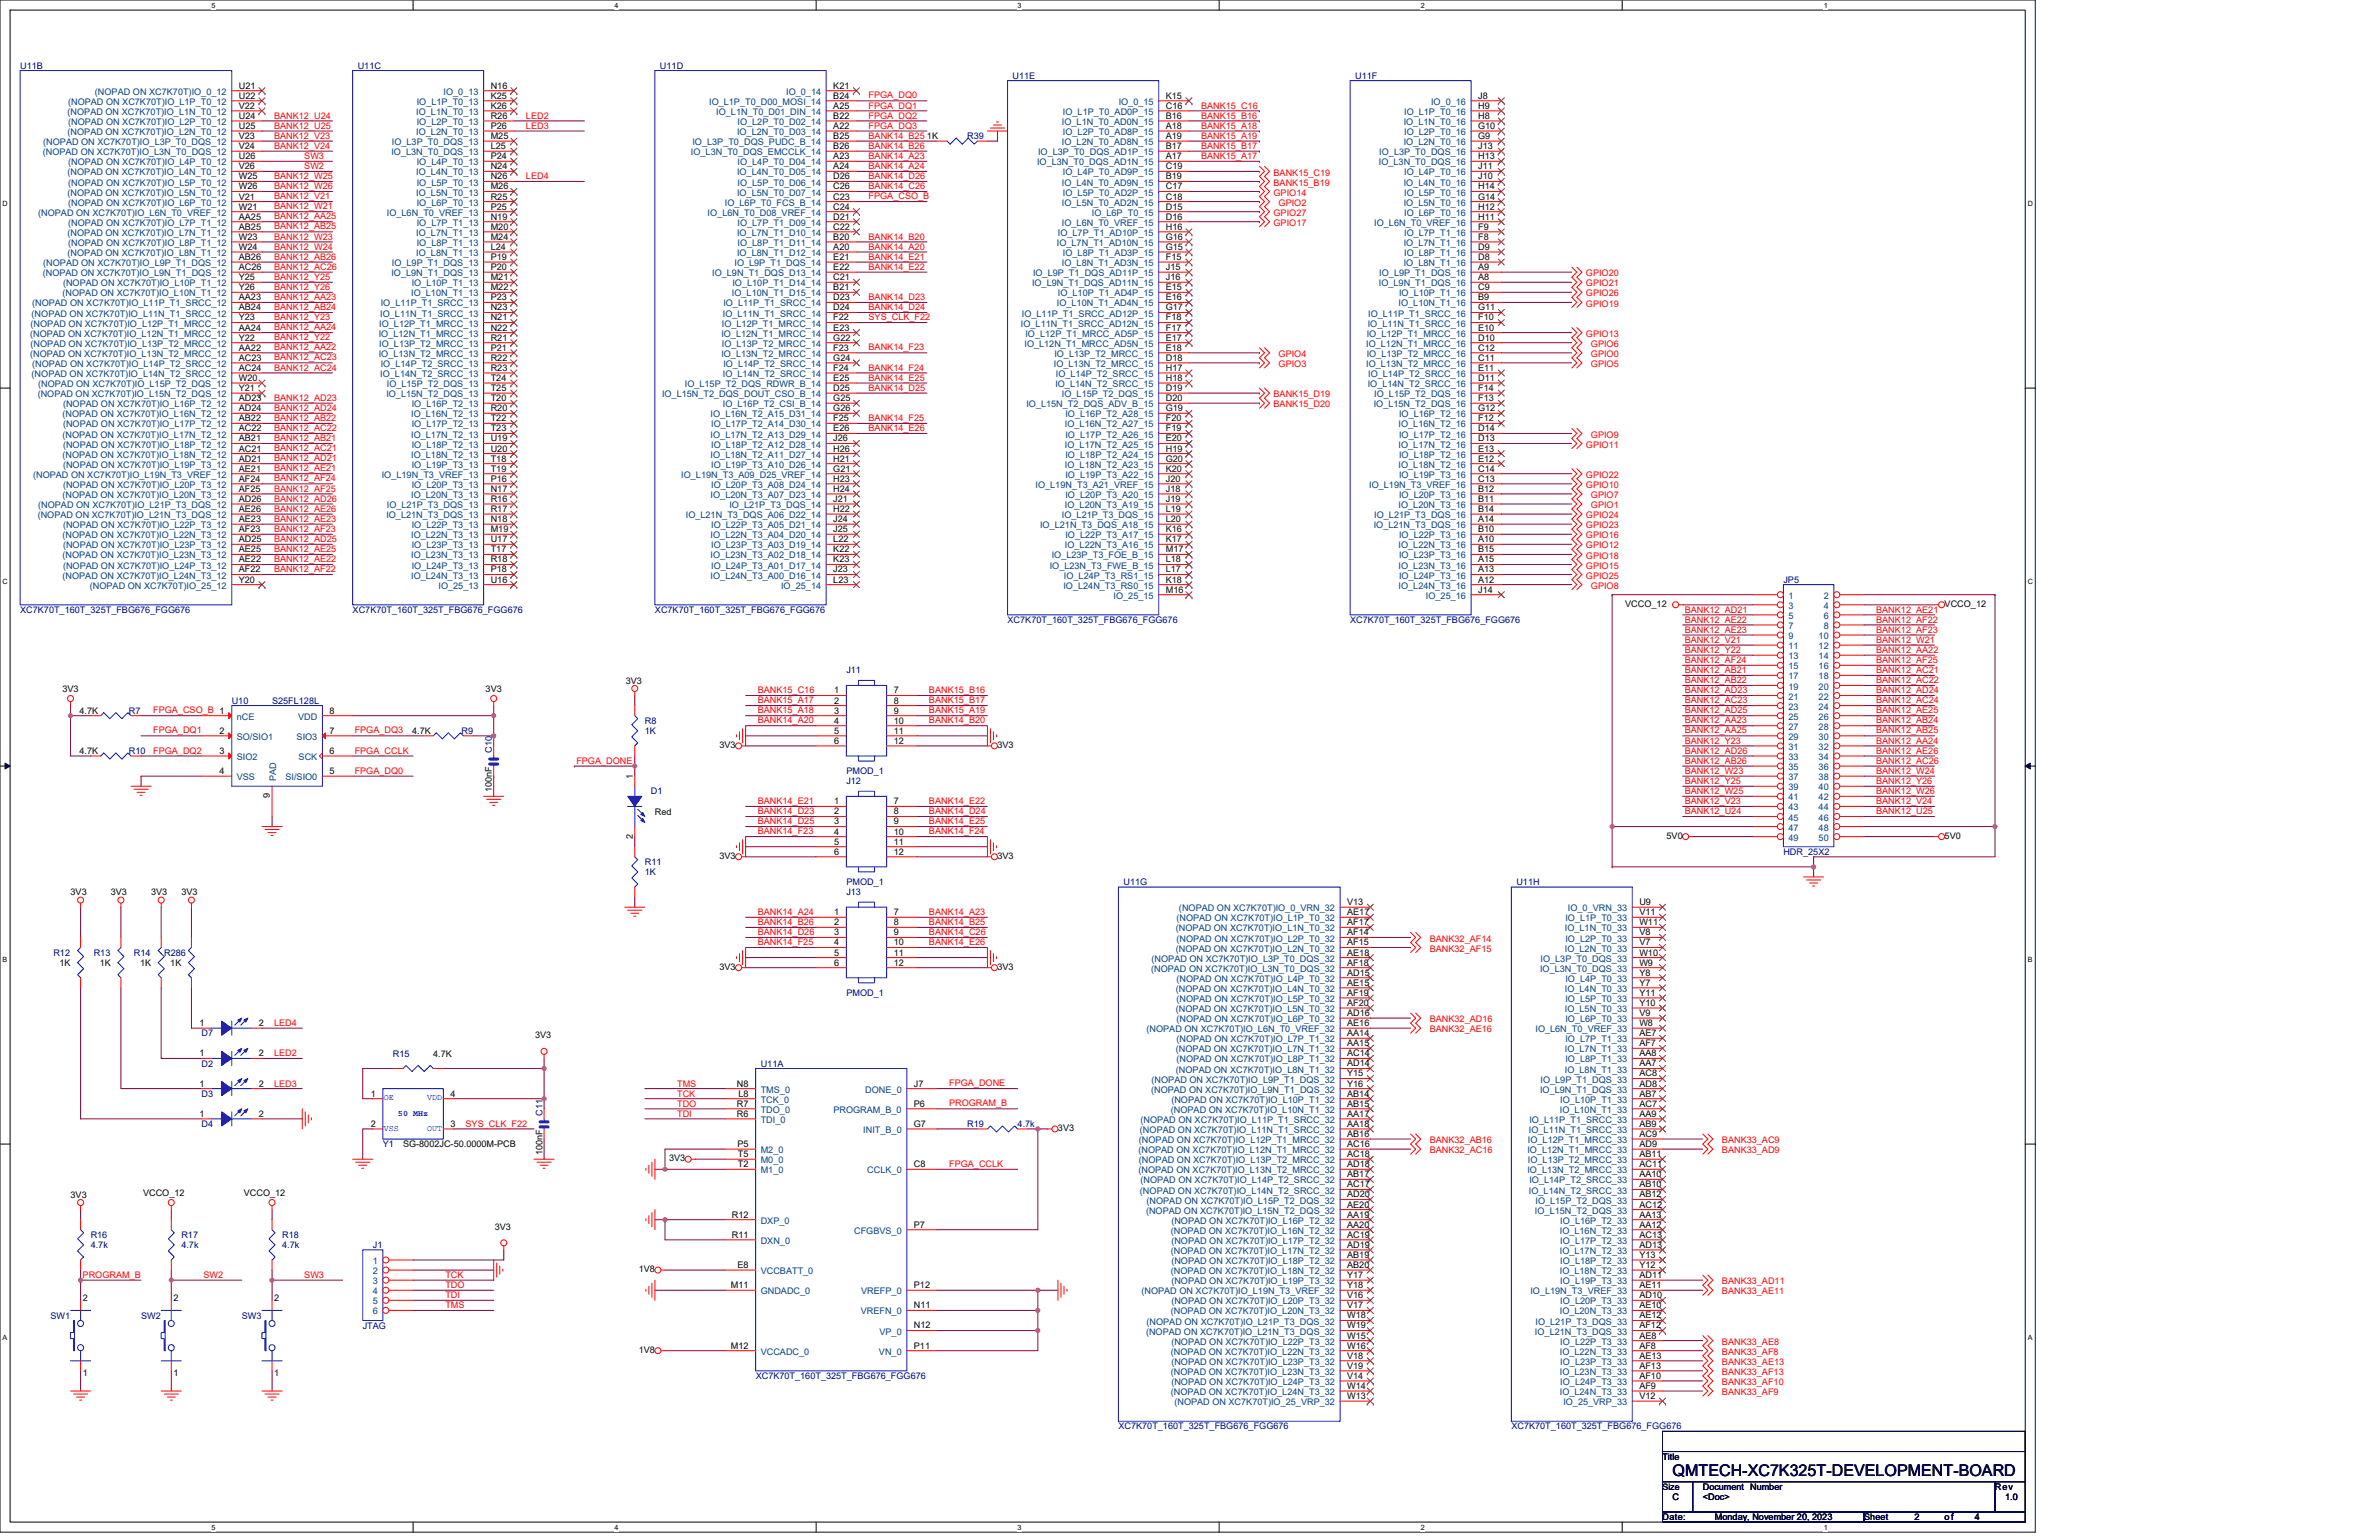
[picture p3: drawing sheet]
<svg xmlns="http://www.w3.org/2000/svg" width="432mm" height="279mm" viewBox="0 0 432 279" stroke-linecap="round" stroke-linejoin="round" font-family="sans-serif">
<defs><g id="words">
<text font-size="2.9" x="303.6" y="267.8">QMTECH-XC7K325T-DEVELOPMENT-BOARD</text>
<g font-size="1.6" fill="#000080">
<text x="3.7" y="12.5">U11B</text>
<text x="64.9" y="12.5">U11C</text>
<text x="119.8" y="12.5">U11D</text>
<text x="183.8" y="14.3">U11E</text>
<text x="246" y="14.3">U11F</text>
<text x="175.6" y="25.3">R39</text>
<text x="323.7" y="105.7">JP5</text>
<text x="3.7" y="111.2">XC7K70T_160T_325T_FBG676_FGG676</text>
<text x="64" y="111.2">XC7K70T_160T_325T_FBG676_FGG676</text>
<text x="118.9" y="111.2">XC7K70T_160T_325T_FBG676_FGG676</text>
<text x="182.9" y="113">XC7K70T_160T_325T_FBG676_FGG676</text>
<text x="245.1" y="113">XC7K70T_160T_325T_FBG676_FGG676</text>
<text x="153.6" y="122.2">J11</text>
<text x="23.4" y="129.5">R7</text>
<text x="42.1" y="127.7">U10</text>
<text x="49.4" y="127.7">S25FL128L</text>
<text x="117" y="131.3">R8</text>
<text x="23.4" y="136.8">R10</text>
<text x="83.8" y="133.2">R9</text>
<text x="89.3" y="136.6" transform="rotate(-90 89.3 136.6)">C10</text>
<text x="117" y="133.2">1K</text>
<text x="153.6" y="142.3">J12</text>
<text x="153.6" y="140.5">PMOD_1</text>
<text x="118.1" y="144.1">D1</text>
<text x="323.7" y="155.1">HDR_25X2</text>
<text x="117" y="156.9">R11</text>
<text x="117" y="158.8">1K</text>
<text x="153.6" y="160.6">PMOD_1</text>
<text x="203.9" y="160.6">U11G</text>
<text x="275.2" y="160.6">U11H</text>
<text x="153.6" y="162.4">J13</text>
<text x="9.7" y="173.4">R12</text>
<text x="17" y="173.4">R13</text>
<text x="24.3" y="173.4">R14</text>
<text x="29.8" y="173.4">R286</text>
<text x="153.6" y="180.7">PMOD_1</text>
<text x="36.6" y="188">D7</text>
<text x="71.3" y="191.7">R15</text>
<text x="36.6" y="193.5">D2</text>
<text x="138.1" y="193.5">U11A</text>
<text x="36.6" y="199">D3</text>
<text x="98.4" y="202.5" transform="rotate(-90 98.4 202.5)">C11</text>
<text x="36.6" y="204.5">D4</text>
<text x="69.5" y="208.1">Y1</text>
<text x="175.6" y="204.5">R19</text>
<text x="184.7" y="204.5">4.7k</text>
<text x="16.5" y="224.6">R16</text>
<text x="16.5" y="226.4">4.7k</text>
<text x="32.9" y="224.6">R17</text>
<text x="32.9" y="226.4">4.7k</text>
<text x="51.2" y="224.6">R18</text>
<text x="51.2" y="226.4">4.7k</text>
<text x="67.7" y="226.4">J1</text>
<text x="9.1" y="239.2">SW1</text>
<text x="25.6" y="239.2">SW2</text>
<text x="43.9" y="239.2">SW3</text>
<text x="65.8" y="241.1">JTAG</text>
<text x="137.2" y="250.2">XC7K70T_160T_325T_FBG676_FGG676</text>
<text x="203" y="259.3">XC7K70T_160T_325T_FBG676_FGG676</text>
<text x="274.3" y="259.3">XC7K70T_160T_325T_FBG676_FGG676</text>
</g>
<g font-size="1.6" fill="#004080">
<text x="17.2" y="17.2">(NOPAD ON XC7K70T)IO_0_12</text>
<text x="80.5" y="17.2">IO_0_13</text>
<text x="142.7" y="17.2">IO_0_14</text>
<text x="12.3" y="20.9">(NOPAD ON XC7K70T)IO_L1N_T0_12</text>
<text x="12.4" y="19">(NOPAD ON XC7K70T)IO_L1P_T0_12</text>
<text x="12.4" y="22.7">(NOPAD ON XC7K70T)IO_L2P_T0_12</text>
<text x="75.6" y="20.9">IO_L1N_T0_13</text>
<text x="75.6" y="19">IO_L1P_T0_13</text>
<text x="75.6" y="22.7">IO_L2P_T0_13</text>
<text x="128.7" y="19">IO_L1P_T0_D00_MOSI_14</text>
<text x="130" y="20.9">IO_L1N_T0_D01_DIN_14</text>
<text x="133.9" y="22.7">IO_L2P_T0_D02_14</text>
<text x="192.7" y="22.7">IO_L1N_T0_AD0N_15</text>
<text x="192.9" y="20.9">IO_L1P_T0_AD0P_15</text>
<text x="203" y="19">IO_0_15</text>
<text x="254.8" y="22.7">IO_L1N_T0_16</text>
<text x="254.9" y="20.9">IO_L1P_T0_16</text>
<text x="259.7" y="19">IO_0_16</text>
<text x="7.8" y="28.2">(NOPAD ON XC7K70T)IO_L3N_T0_DQS_12</text>
<text x="7.8" y="26.3">(NOPAD ON XC7K70T)IO_L3P_T0_DQS_12</text>
<text x="12.3" y="24.5">(NOPAD ON XC7K70T)IO_L2N_T0_12</text>
<text x="71" y="28.2">IO_L3N_T0_DQS_13</text>
<text x="71.1" y="26.3">IO_L3P_T0_DQS_13</text>
<text x="75.6" y="24.5">IO_L2N_T0_13</text>
<text x="125.4" y="28.2">IO_L3N_T0_DQS_EMCCLK_14</text>
<text x="125.7" y="26.3">IO_L3P_T0_DQS_PUDC_B_14</text>
<text x="133.8" y="24.5">IO_L2N_T0_D03_14</text>
<text x="188.4" y="28.2">IO_L3P_T0_DQS_AD1P_15</text>
<text x="192.7" y="26.3">IO_L2N_T0_AD8N_15</text>
<text x="192.9" y="24.5">IO_L2P_T0_AD8P_15</text>
<text x="250.4" y="28.2">IO_L3P_T0_DQS_16</text>
<text x="254.8" y="26.3">IO_L2N_T0_16</text>
<text x="254.9" y="24.5">IO_L2P_T0_16</text>
<text x="12.3" y="31.8">(NOPAD ON XC7K70T)IO_L4N_T0_12</text>
<text x="12.3" y="35.5">(NOPAD ON XC7K70T)IO_L5N_T0_12</text>
<text x="12.4" y="30">(NOPAD ON XC7K70T)IO_L4P_T0_12</text>
<text x="12.4" y="33.7">(NOPAD ON XC7K70T)IO_L5P_T0_12</text>
<text x="75.6" y="31.8">IO_L4N_T0_13</text>
<text x="75.6" y="35.5">IO_L5N_T0_13</text>
<text x="75.6" y="30">IO_L4P_T0_13</text>
<text x="75.6" y="33.7">IO_L5P_T0_13</text>
<text x="133.8" y="31.8">IO_L4N_T0_D05_14</text>
<text x="133.8" y="35.5">IO_L5N_T0_D07_14</text>
<text x="133.9" y="30">IO_L4P_T0_D04_14</text>
<text x="133.9" y="33.7">IO_L5P_T0_D06_14</text>
<text x="188.2" y="30">IO_L3N_T0_DQS_AD1N_15</text>
<text x="192.7" y="33.7">IO_L4N_T0_AD9N_15</text>
<text x="192.9" y="31.8">IO_L4P_T0_AD9P_15</text>
<text x="192.9" y="35.5">IO_L5P_T0_AD2P_15</text>
<text x="250.3" y="30">IO_L3N_T0_DQS_16</text>
<text x="254.8" y="33.7">IO_L4N_T0_16</text>
<text x="254.9" y="31.8">IO_L4P_T0_16</text>
<text x="254.9" y="35.5">IO_L5P_T0_16</text>
<text x="6.9" y="39.1">(NOPAD ON XC7K70T)IO_L6N_T0_VREF_12</text>
<text x="12.4" y="37.3">(NOPAD ON XC7K70T)IO_L6P_T0_12</text>
<text x="12.4" y="41">(NOPAD ON XC7K70T)IO_L7P_T1_12</text>
<text x="70.2" y="39.1">IO_L6N_T0_VREF_13</text>
<text x="75.6" y="37.3">IO_L6P_T0_13</text>
<text x="75.6" y="41">IO_L7P_T1_13</text>
<text x="128.4" y="39.1">IO_L6N_T0_D08_VREF_14</text>
<text x="131.6" y="37.3">IO_L6P_T0_FCS_B_14</text>
<text x="133.9" y="41">IO_L7P_T1_D09_14</text>
<text x="192.7" y="37.3">IO_L5N_T0_AD2N_15</text>
<text x="192.7" y="41">IO_L6N_T0_VREF_15</text>
<text x="198.2" y="39.1">IO_L6P_T0_15</text>
<text x="249.4" y="41">IO_L6N_T0_VREF_16</text>
<text x="254.8" y="37.3">IO_L5N_T0_16</text>
<text x="254.9" y="39.1">IO_L6P_T0_16</text>
<text x="12.3" y="42.8">(NOPAD ON XC7K70T)IO_L7N_T1_12</text>
<text x="12.3" y="46.5">(NOPAD ON XC7K70T)IO_L8N_T1_12</text>
<text x="12.4" y="44.6">(NOPAD ON XC7K70T)IO_L8P_T1_12</text>
<text x="75.6" y="42.8">IO_L7N_T1_13</text>
<text x="75.6" y="46.5">IO_L8N_T1_13</text>
<text x="75.6" y="44.6">IO_L8P_T1_13</text>
<text x="133.8" y="42.8">IO_L7N_T1_D10_14</text>
<text x="133.8" y="46.5">IO_L8N_T1_D12_14</text>
<text x="133.9" y="44.6">IO_L8P_T1_D11_14</text>
<text x="191.8" y="44.6">IO_L7N_T1_AD10N_15</text>
<text x="192" y="42.8">IO_L7P_T1_AD10P_15</text>
<text x="192.9" y="46.5">IO_L8P_T1_AD3P_15</text>
<text x="254.8" y="44.6">IO_L7N_T1_16</text>
<text x="254.9" y="42.8">IO_L7P_T1_16</text>
<text x="254.9" y="46.5">IO_L8P_T1_16</text>
<text x="7.8" y="50.1">(NOPAD ON XC7K70T)IO_L9N_T1_DQS_12</text>
<text x="7.8" y="48.3">(NOPAD ON XC7K70T)IO_L9P_T1_DQS_12</text>
<text x="11.3" y="53.8">(NOPAD ON XC7K70T)IO_L10N_T1_12</text>
<text x="11.4" y="51.9">(NOPAD ON XC7K70T)IO_L10P_T1_12</text>
<text x="71" y="50.1">IO_L9N_T1_DQS_13</text>
<text x="71.1" y="48.3">IO_L9P_T1_DQS_13</text>
<text x="74.6" y="53.8">IO_L10N_T1_13</text>
<text x="74.7" y="51.9">IO_L10P_T1_13</text>
<text x="129.3" y="50.1">IO_L9N_T1_DQS_D13_14</text>
<text x="132.9" y="53.8">IO_L10N_T1_D15_14</text>
<text x="132.9" y="51.9">IO_L10P_T1_D14_14</text>
<text x="133.3" y="48.3">IO_L9P_T1_DQS_14</text>
<text x="187.3" y="51.9">IO_L9N_T1_DQS_AD11N_15</text>
<text x="187.5" y="50.1">IO_L9P_T1_DQS_AD11P_15</text>
<text x="192" y="53.8">IO_L10P_T1_AD4P_15</text>
<text x="192.7" y="48.3">IO_L8N_T1_AD3N_15</text>
<text x="250.3" y="51.9">IO_L9N_T1_DQS_16</text>
<text x="250.4" y="50.1">IO_L9P_T1_DQS_16</text>
<text x="253.9" y="53.8">IO_L10P_T1_16</text>
<text x="254.8" y="48.3">IO_L8N_T1_16</text>
<text x="5.6" y="59.3">(NOPAD ON XC7K70T)IO_L12P_T1_MRCC_12</text>
<text x="5.7" y="57.4">(NOPAD ON XC7K70T)IO_L11N_T1_SRCC_12</text>
<text x="5.8" y="55.6">(NOPAD ON XC7K70T)IO_L11P_T1_SRCC_12</text>
<text x="68.8" y="59.3">IO_L12P_T1_MRCC_13</text>
<text x="69" y="57.4">IO_L11N_T1_SRCC_13</text>
<text x="69.1" y="55.6">IO_L11P_T1_SRCC_13</text>
<text x="131" y="59.3">IO_L12P_T1_MRCC_14</text>
<text x="131.2" y="57.4">IO_L11N_T1_SRCC_14</text>
<text x="131.3" y="55.6">IO_L11P_T1_SRCC_14</text>
<text x="185.3" y="59.3">IO_L11N_T1_SRCC_AD12N_15</text>
<text x="185.5" y="57.4">IO_L11P_T1_SRCC_AD12P_15</text>
<text x="191.8" y="55.6">IO_L10N_T1_AD4N_15</text>
<text x="248.2" y="59.3">IO_L11N_T1_SRCC_16</text>
<text x="248.3" y="57.4">IO_L11P_T1_SRCC_16</text>
<text x="253.9" y="55.6">IO_L10N_T1_16</text>
<text x="5.5" y="61.1">(NOPAD ON XC7K70T)IO_L12N_T1_MRCC_12</text>
<text x="5.5" y="64.8">(NOPAD ON XC7K70T)IO_L13N_T2_MRCC_12</text>
<text x="5.6" y="62.9">(NOPAD ON XC7K70T)IO_L13P_T2_MRCC_12</text>
<text x="68.8" y="61.1">IO_L12N_T1_MRCC_13</text>
<text x="68.8" y="64.8">IO_L13N_T2_MRCC_13</text>
<text x="68.8" y="62.9">IO_L13P_T2_MRCC_13</text>
<text x="130.9" y="61.1">IO_L12N_T1_MRCC_14</text>
<text x="130.9" y="64.8">IO_L13N_T2_MRCC_14</text>
<text x="131" y="62.9">IO_L13P_T2_MRCC_14</text>
<text x="185.9" y="62.9">IO_L12N_T1_MRCC_AD5N_15</text>
<text x="186.1" y="61.1">IO_L12P_T1_MRCC_AD5P_15</text>
<text x="191.4" y="64.8">IO_L13P_T2_MRCC_15</text>
<text x="248" y="62.9">IO_L12N_T1_MRCC_16</text>
<text x="248.1" y="61.1">IO_L12P_T1_MRCC_16</text>
<text x="248.1" y="64.8">IO_L13P_T2_MRCC_16</text>
<text x="5.7" y="68.4">(NOPAD ON XC7K70T)IO_L14N_T2_SRCC_12</text>
<text x="5.8" y="66.6">(NOPAD ON XC7K70T)IO_L14P_T2_SRCC_12</text>
<text x="6.9" y="70.2">(NOPAD ON XC7K70T)IO_L15P_T2_DQS_12</text>
<text x="69" y="68.4">IO_L14N_T2_SRCC_13</text>
<text x="69.1" y="66.6">IO_L14P_T2_SRCC_13</text>
<text x="70.2" y="70.2">IO_L15P_T2_DQS_13</text>
<text x="124.3" y="70.2">IO_L15P_T2_DQS_RDWR_B_14</text>
<text x="131.2" y="68.4">IO_L14N_T2_SRCC_14</text>
<text x="131.3" y="66.6">IO_L14P_T2_SRCC_14</text>
<text x="191.3" y="66.6">IO_L13N_T2_MRCC_15</text>
<text x="191.6" y="70.2">IO_L14N_T2_SRCC_15</text>
<text x="191.6" y="68.4">IO_L14P_T2_SRCC_15</text>
<text x="248" y="66.6">IO_L13N_T2_MRCC_16</text>
<text x="248.2" y="70.2">IO_L14N_T2_SRCC_16</text>
<text x="248.3" y="68.4">IO_L14P_T2_SRCC_16</text>
<text x="6.8" y="72.1">(NOPAD ON XC7K70T)IO_L15N_T2_DQS_12</text>
<text x="11.3" y="75.7">(NOPAD ON XC7K70T)IO_L16N_T2_12</text>
<text x="11.4" y="73.9">(NOPAD ON XC7K70T)IO_L16P_T2_12</text>
<text x="11.4" y="77.6">(NOPAD ON XC7K70T)IO_L17P_T2_12</text>
<text x="70.1" y="72.1">IO_L15N_T2_DQS_13</text>
<text x="74.6" y="75.7">IO_L16N_T2_13</text>
<text x="74.7" y="73.9">IO_L16P_T2_13</text>
<text x="74.7" y="77.6">IO_L17P_T2_13</text>
<text x="120.2" y="72.1">IO_L15N_T2_DQS_DOUT_CSO_B_14</text>
<text x="129" y="75.7">IO_L16N_T2_A15_D31_14</text>
<text x="129.1" y="77.6">IO_L17P_T2_A14_D30_14</text>
<text x="131.2" y="73.9">IO_L16P_T2_CSI_B_14</text>
<text x="186.3" y="73.9">IO_L15N_T2_DQS_ADV_B_15</text>
<text x="192.7" y="72.1">IO_L15P_T2_DQS_15</text>
<text x="193.3" y="77.6">IO_L16N_T2_A27_15</text>
<text x="193.4" y="75.7">IO_L16P_T2_A28_15</text>
<text x="249.3" y="73.9">IO_L15N_T2_DQS_16</text>
<text x="249.4" y="72.1">IO_L15P_T2_DQS_16</text>
<text x="253.9" y="77.6">IO_L16N_T2_16</text>
<text x="253.9" y="75.7">IO_L16P_T2_16</text>
<text x="11.3" y="79.4">(NOPAD ON XC7K70T)IO_L17N_T2_12</text>
<text x="11.3" y="83">(NOPAD ON XC7K70T)IO_L18N_T2_12</text>
<text x="11.4" y="81.2">(NOPAD ON XC7K70T)IO_L18P_T2_12</text>
<text x="74.6" y="79.4">IO_L17N_T2_13</text>
<text x="74.6" y="83">IO_L18N_T2_13</text>
<text x="74.7" y="81.2">IO_L18P_T2_13</text>
<text x="129" y="79.4">IO_L17N_T2_A13_D29_14</text>
<text x="129" y="83">IO_L18N_T2_A11_D27_14</text>
<text x="129.1" y="81.2">IO_L18P_T2_A12_D28_14</text>
<text x="193.3" y="81.2">IO_L17N_T2_A25_15</text>
<text x="193.4" y="79.4">IO_L17P_T2_A26_15</text>
<text x="193.4" y="83">IO_L18P_T2_A24_15</text>
<text x="253.9" y="81.2">IO_L17N_T2_16</text>
<text x="253.9" y="79.4">IO_L17P_T2_16</text>
<text x="253.9" y="83">IO_L18P_T2_16</text>
<text x="6" y="86.7">(NOPAD ON XC7K70T)IO_L19N_T3_VREF_12</text>
<text x="11.4" y="84.9">(NOPAD ON XC7K70T)IO_L19P_T3_12</text>
<text x="11.4" y="88.5">(NOPAD ON XC7K70T)IO_L20P_T3_12</text>
<text x="69.3" y="86.7">IO_L19N_T3_VREF_13</text>
<text x="74.7" y="84.9">IO_L19P_T3_13</text>
<text x="74.7" y="88.5">IO_L20P_T3_13</text>
<text x="123.7" y="86.7">IO_L19N_T3_A09_D25_VREF_14</text>
<text x="129.1" y="84.9">IO_L19P_T3_A10_D26_14</text>
<text x="129.1" y="88.5">IO_L20P_T3_A08_D24_14</text>
<text x="188" y="88.5">IO_L19N_T3_A21_VREF_15</text>
<text x="193.3" y="84.9">IO_L18N_T2_A23_15</text>
<text x="193.4" y="86.7">IO_L19P_T3_A22_15</text>
<text x="248.5" y="88.5">IO_L19N_T3_VREF_16</text>
<text x="253.9" y="84.9">IO_L18N_T2_16</text>
<text x="253.9" y="86.7">IO_L19P_T3_16</text>
<text x="6.8" y="94">(NOPAD ON XC7K70T)IO_L21N_T3_DQS_12</text>
<text x="6.9" y="92.2">(NOPAD ON XC7K70T)IO_L21P_T3_DQS_12</text>
<text x="11.3" y="90.4">(NOPAD ON XC7K70T)IO_L20N_T3_12</text>
<text x="11.4" y="95.8">(NOPAD ON XC7K70T)IO_L22P_T3_12</text>
<text x="70.1" y="94">IO_L21N_T3_DQS_13</text>
<text x="70.2" y="92.2">IO_L21P_T3_DQS_13</text>
<text x="74.6" y="90.4">IO_L20N_T3_13</text>
<text x="74.7" y="95.8">IO_L22P_T3_13</text>
<text x="124.5" y="94">IO_L21N_T3_DQS_A06_D22_14</text>
<text x="129" y="90.4">IO_L20N_T3_A07_D23_14</text>
<text x="129.1" y="95.8">IO_L22P_T3_A05_D21_14</text>
<text x="132.4" y="92.2">IO_L21P_T3_DQS_14</text>
<text x="188.8" y="95.8">IO_L21N_T3_DQS_A18_15</text>
<text x="192.7" y="94">IO_L21P_T3_DQS_15</text>
<text x="193.3" y="92.2">IO_L20N_T3_A19_15</text>
<text x="193.4" y="90.4">IO_L20P_T3_A20_15</text>
<text x="249.3" y="95.8">IO_L21N_T3_DQS_16</text>
<text x="249.4" y="94">IO_L21P_T3_DQS_16</text>
<text x="253.9" y="92.2">IO_L20N_T3_16</text>
<text x="253.9" y="90.4">IO_L20P_T3_16</text>
<text x="11.3" y="97.7">(NOPAD ON XC7K70T)IO_L22N_T3_12</text>
<text x="11.3" y="101.3">(NOPAD ON XC7K70T)IO_L23N_T3_12</text>
<text x="11.4" y="99.5">(NOPAD ON XC7K70T)IO_L23P_T3_12</text>
<text x="74.6" y="97.7">IO_L22N_T3_13</text>
<text x="74.6" y="101.3">IO_L23N_T3_13</text>
<text x="74.7" y="99.5">IO_L23P_T3_13</text>
<text x="129" y="97.7">IO_L22N_T3_A04_D20_14</text>
<text x="129" y="101.3">IO_L23N_T3_A02_D18_14</text>
<text x="129.1" y="99.5">IO_L23P_T3_A03_D19_14</text>
<text x="190.9" y="101.3">IO_L23P_T3_FOE_B_15</text>
<text x="193.3" y="99.5">IO_L22N_T3_A16_15</text>
<text x="193.4" y="97.7">IO_L22P_T3_A17_15</text>
<text x="253.9" y="99.5">IO_L22N_T3_16</text>
<text x="253.9" y="97.7">IO_L22P_T3_16</text>
<text x="253.9" y="101.3">IO_L23P_T3_16</text>
<text x="11.3" y="105">(NOPAD ON XC7K70T)IO_L24N_T3_12</text>
<text x="11.4" y="103.2">(NOPAD ON XC7K70T)IO_L24P_T3_12</text>
<text x="16.3" y="106.8">(NOPAD ON XC7K70T)IO_25_12</text>
<text x="74.6" y="105">IO_L24N_T3_13</text>
<text x="74.7" y="103.2">IO_L24P_T3_13</text>
<text x="79.6" y="106.8">IO_25_13</text>
<text x="129" y="105">IO_L24N_T3_A00_D16_14</text>
<text x="129.1" y="103.2">IO_L24P_T3_A01_D17_14</text>
<text x="141.8" y="106.8">IO_25_14</text>
<text x="190.5" y="103.2">IO_L23N_T3_FWE_B_15</text>
<text x="193" y="106.8">IO_L24N_T3_RS0_15</text>
<text x="193.1" y="105">IO_L24P_T3_RS1_15</text>
<text x="253.9" y="103.2">IO_L23N_T3_16</text>
<text x="253.9" y="106.8">IO_L24N_T3_16</text>
<text x="253.9" y="105">IO_L24P_T3_16</text>
<text x="202.1" y="108.6">IO_25_15</text>
<text x="258.8" y="108.6">IO_25_16</text>
<text x="324.6" y="108.6">1</text>
<text x="324.6" y="110.5">3</text>
<text x="324.6" y="112.3">5</text>
<text x="331" y="108.6">2</text>
<text x="331" y="110.5">4</text>
<text x="331" y="112.3">6</text>
<text x="324.6" y="114.1">7</text>
<text x="324.6" y="116">9</text>
<text x="324.6" y="117.8">11</text>
<text x="324.6" y="119.6">13</text>
<text x="330.1" y="116">10</text>
<text x="330.1" y="117.8">12</text>
<text x="330.1" y="119.6">14</text>
<text x="331" y="114.1">8</text>
<text x="324.6" y="121.4">15</text>
<text x="324.6" y="123.3">17</text>
<text x="324.6" y="125.1">19</text>
<text x="330.1" y="121.4">16</text>
<text x="330.1" y="123.3">18</text>
<text x="330.1" y="125.1">20</text>
<text x="43" y="130.6">nCE</text>
<text x="54.1" y="130.6">VDD</text>
<text x="324.6" y="126.9">21</text>
<text x="324.6" y="128.8">23</text>
<text x="324.6" y="130.6">25</text>
<text x="330.1" y="126.9">22</text>
<text x="330.1" y="128.8">24</text>
<text x="330.1" y="130.6">26</text>
<text x="43" y="134.2">SO/SIO1</text>
<text x="43" y="137.9">SIO2</text>
<text x="53.8" y="134.2">SIO3</text>
<text x="54.2" y="137.9">SCK</text>
<text x="324.6" y="132.4">27</text>
<text x="324.6" y="134.2">29</text>
<text x="324.6" y="136.1">31</text>
<text x="324.6" y="137.9">33</text>
<text x="330.1" y="132.4">28</text>
<text x="330.1" y="134.2">30</text>
<text x="330.1" y="136.1">32</text>
<text x="330.1" y="137.9">34</text>
<text x="43" y="141.6">VSS</text>
<text x="50.1" y="141.7" transform="rotate(-90 50.1 141.7)">PAD</text>
<text x="51.8" y="141.6">SI/SIO0</text>
<text x="324.6" y="139.7">35</text>
<text x="324.6" y="141.6">37</text>
<text x="324.6" y="143.4">39</text>
<text x="330.1" y="139.7">36</text>
<text x="330.1" y="141.6">38</text>
<text x="330.1" y="143.4">40</text>
<text x="324.6" y="145.2">41</text>
<text x="324.6" y="147">43</text>
<text x="324.6" y="148.9">45</text>
<text x="330.1" y="145.2">42</text>
<text x="330.1" y="147">44</text>
<text x="330.1" y="148.9">46</text>
<text x="324.6" y="150.7">47</text>
<text x="324.6" y="152.5">49</text>
<text x="330.1" y="150.7">48</text>
<text x="330.1" y="152.5">50</text>
<text x="213.5" y="167.2">(NOPAD ON XC7K70T)IO_L1P_T0_32</text>
<text x="214" y="165.3">(NOPAD ON XC7K70T)IO_0_VRN_32</text>
<text x="284.1" y="167.2">IO_L1P_T0_33</text>
<text x="284.6" y="165.3">IO_0_VRN_33</text>
<text x="213.4" y="169">(NOPAD ON XC7K70T)IO_L1N_T0_32</text>
<text x="213.4" y="172.7">(NOPAD ON XC7K70T)IO_L2N_T0_32</text>
<text x="213.5" y="170.8">(NOPAD ON XC7K70T)IO_L2P_T0_32</text>
<text x="284" y="169">IO_L1N_T0_33</text>
<text x="284" y="172.7">IO_L2N_T0_33</text>
<text x="284.1" y="170.8">IO_L2P_T0_33</text>
<text x="208.9" y="176.3">(NOPAD ON XC7K70T)IO_L3N_T0_DQS_32</text>
<text x="209" y="174.5">(NOPAD ON XC7K70T)IO_L3P_T0_DQS_32</text>
<text x="213.4" y="180">(NOPAD ON XC7K70T)IO_L4N_T0_32</text>
<text x="213.5" y="178.1">(NOPAD ON XC7K70T)IO_L4P_T0_32</text>
<text x="279.5" y="176.3">IO_L3N_T0_DQS_33</text>
<text x="279.6" y="174.5">IO_L3P_T0_DQS_33</text>
<text x="284" y="180">IO_L4N_T0_33</text>
<text x="284.1" y="178.1">IO_L4P_T0_33</text>
<text x="213.4" y="183.6">(NOPAD ON XC7K70T)IO_L5N_T0_32</text>
<text x="213.5" y="181.8">(NOPAD ON XC7K70T)IO_L5P_T0_32</text>
<text x="213.5" y="185.5">(NOPAD ON XC7K70T)IO_L6P_T0_32</text>
<text x="284" y="183.6">IO_L5N_T0_33</text>
<text x="284.1" y="181.8">IO_L5P_T0_33</text>
<text x="284.1" y="185.5">IO_L6P_T0_33</text>
<text x="208.1" y="187.3">(NOPAD ON XC7K70T)IO_L6N_T0_VREF_32</text>
<text x="213.4" y="190.9">(NOPAD ON XC7K70T)IO_L7N_T1_32</text>
<text x="213.5" y="189.1">(NOPAD ON XC7K70T)IO_L7P_T1_32</text>
<text x="278.7" y="187.3">IO_L6N_T0_VREF_33</text>
<text x="284" y="190.9">IO_L7N_T1_33</text>
<text x="284.1" y="189.1">IO_L7P_T1_33</text>
<text x="209" y="196.4">(NOPAD ON XC7K70T)IO_L9P_T1_DQS_32</text>
<text x="213.4" y="194.6">(NOPAD ON XC7K70T)IO_L8N_T1_32</text>
<text x="213.5" y="192.8">(NOPAD ON XC7K70T)IO_L8P_T1_32</text>
<text x="279.6" y="196.4">IO_L9P_T1_DQS_33</text>
<text x="284" y="194.6">IO_L8N_T1_33</text>
<text x="284.1" y="192.8">IO_L8P_T1_33</text>
<text x="138.1" y="200.1">TCK_0</text>
<text x="138.1" y="198.3">TMS_0</text>
<text x="138.1" y="201.9">TDO_0</text>
<text x="138.1" y="203.7">TDI_0</text>
<text x="151.3" y="201.9">PROGRAM_B_0</text>
<text x="157.1" y="198.3">DONE_0</text>
<text x="207" y="203.7">(NOPAD ON XC7K70T)IO_L11P_T1_SRCC_32</text>
<text x="208.9" y="198.3">(NOPAD ON XC7K70T)IO_L9N_T1_DQS_32</text>
<text x="212.5" y="201.9">(NOPAD ON XC7K70T)IO_L10N_T1_32</text>
<text x="212.6" y="200.1">(NOPAD ON XC7K70T)IO_L10P_T1_32</text>
<text x="277.6" y="203.7">IO_L11P_T1_SRCC_33</text>
<text x="279.5" y="198.3">IO_L9N_T1_DQS_33</text>
<text x="283.1" y="201.9">IO_L10N_T1_33</text>
<text x="283.2" y="200.1">IO_L10P_T1_33</text>
<text x="138.1" y="209.2">M2_0</text>
<text x="156.7" y="205.6">INIT_B_0</text>
<text x="206.6" y="209.2">(NOPAD ON XC7K70T)IO_L12N_T1_MRCC_32</text>
<text x="206.7" y="207.4">(NOPAD ON XC7K70T)IO_L12P_T1_MRCC_32</text>
<text x="206.9" y="205.6">(NOPAD ON XC7K70T)IO_L11N_T1_SRCC_32</text>
<text x="277.2" y="209.2">IO_L12N_T1_MRCC_33</text>
<text x="277.3" y="207.4">IO_L12P_T1_MRCC_33</text>
<text x="277.5" y="205.6">IO_L11N_T1_SRCC_33</text>
<text x="138.1" y="211.1">M0_0</text>
<text x="138.1" y="212.9">M1_0</text>
<text x="157.4" y="212.9">CCLK_0</text>
<text x="206.6" y="212.9">(NOPAD ON XC7K70T)IO_L13N_T2_MRCC_32</text>
<text x="206.7" y="211.1">(NOPAD ON XC7K70T)IO_L13P_T2_MRCC_32</text>
<text x="207" y="214.7">(NOPAD ON XC7K70T)IO_L14P_T2_SRCC_32</text>
<text x="277.2" y="212.9">IO_L13N_T2_MRCC_33</text>
<text x="277.3" y="211.1">IO_L13P_T2_MRCC_33</text>
<text x="277.6" y="214.7">IO_L14P_T2_SRCC_33</text>
<text x="206.9" y="216.5">(NOPAD ON XC7K70T)IO_L14N_T2_SRCC_32</text>
<text x="208" y="220.2">(NOPAD ON XC7K70T)IO_L15N_T2_DQS_32</text>
<text x="208.1" y="218.4">(NOPAD ON XC7K70T)IO_L15P_T2_DQS_32</text>
<text x="277.5" y="216.5">IO_L14N_T2_SRCC_33</text>
<text x="278.6" y="220.2">IO_L15N_T2_DQS_33</text>
<text x="278.7" y="218.4">IO_L15P_T2_DQS_33</text>
<text x="138.1" y="225.7">DXN_0</text>
<text x="138.1" y="222">DXP_0</text>
<text x="155" y="223.9">CFGBVS_0</text>
<text x="212.5" y="223.9">(NOPAD ON XC7K70T)IO_L16N_T2_32</text>
<text x="212.5" y="227.5">(NOPAD ON XC7K70T)IO_L17N_T2_32</text>
<text x="212.6" y="222">(NOPAD ON XC7K70T)IO_L16P_T2_32</text>
<text x="212.6" y="225.7">(NOPAD ON XC7K70T)IO_L17P_T2_32</text>
<text x="283.1" y="223.9">IO_L16N_T2_33</text>
<text x="283.1" y="227.5">IO_L17N_T2_33</text>
<text x="283.2" y="222">IO_L16P_T2_33</text>
<text x="283.2" y="225.7">IO_L17P_T2_33</text>
<text x="67.7" y="229.3">1</text>
<text x="67.7" y="231.2">2</text>
<text x="67.7" y="233">3</text>
<text x="138.1" y="231.2">VCCBATT_0</text>
<text x="212.5" y="231.2">(NOPAD ON XC7K70T)IO_L18N_T2_32</text>
<text x="212.6" y="229.3">(NOPAD ON XC7K70T)IO_L18P_T2_32</text>
<text x="212.6" y="233">(NOPAD ON XC7K70T)IO_L19P_T3_32</text>
<text x="283.1" y="231.2">IO_L18N_T2_33</text>
<text x="283.2" y="229.3">IO_L18P_T2_33</text>
<text x="283.2" y="233">IO_L19P_T3_33</text>
<text x="67.7" y="234.8">4</text>
<text x="67.7" y="236.7">5</text>
<text x="67.7" y="238.5">6</text>
<text x="138.1" y="234.8">GNDADC_0</text>
<text x="156.2" y="238.5">VREFN_0</text>
<text x="156.3" y="234.8">VREFP_0</text>
<text x="207.2" y="234.8">(NOPAD ON XC7K70T)IO_L19N_T3_VREF_32</text>
<text x="212.5" y="238.5">(NOPAD ON XC7K70T)IO_L20N_T3_32</text>
<text x="212.6" y="236.7">(NOPAD ON XC7K70T)IO_L20P_T3_32</text>
<text x="277.8" y="234.8">IO_L19N_T3_VREF_33</text>
<text x="283.1" y="238.5">IO_L20N_T3_33</text>
<text x="283.2" y="236.7">IO_L20P_T3_33</text>
<text x="138.1" y="245.8">VCCADC_0</text>
<text x="159.5" y="245.8">VN_0</text>
<text x="159.6" y="242.1">VP_0</text>
<text x="208" y="242.1">(NOPAD ON XC7K70T)IO_L21N_T3_DQS_32</text>
<text x="208.1" y="240.3">(NOPAD ON XC7K70T)IO_L21P_T3_DQS_32</text>
<text x="212.5" y="245.8">(NOPAD ON XC7K70T)IO_L22N_T3_32</text>
<text x="212.6" y="244">(NOPAD ON XC7K70T)IO_L22P_T3_32</text>
<text x="278.6" y="242.1">IO_L21N_T3_DQS_33</text>
<text x="278.7" y="240.3">IO_L21P_T3_DQS_33</text>
<text x="283.1" y="245.8">IO_L22N_T3_33</text>
<text x="283.2" y="244">IO_L22P_T3_33</text>
<text x="212.5" y="249.5">(NOPAD ON XC7K70T)IO_L23N_T3_32</text>
<text x="212.6" y="247.6">(NOPAD ON XC7K70T)IO_L23P_T3_32</text>
<text x="212.6" y="251.3">(NOPAD ON XC7K70T)IO_L24P_T3_32</text>
<text x="283.1" y="249.5">IO_L23N_T3_33</text>
<text x="283.2" y="247.6">IO_L23P_T3_33</text>
<text x="283.2" y="251.3">IO_L24P_T3_33</text>
<text x="212.5" y="253.1">(NOPAD ON XC7K70T)IO_L24N_T3_32</text>
<text x="213.2" y="254.9">(NOPAD ON XC7K70T)IO_25_VRP_32</text>
<text x="283.1" y="253.1">IO_L24N_T3_33</text>
<text x="283.8" y="254.9">IO_25_VRP_33</text>
</g>
<g font-size="1.6">
<text x="43.3" y="16.1">U21</text>
<text x="43.3" y="17.9">U22</text>
<text x="89.1" y="17.9">K25</text>
<text x="89.1" y="16.1">N16</text>
<text x="151.2" y="16.1">K21</text>
<text x="151.2" y="17.9">B24</text>
<text x="211.6" y="17.9">K15</text>
<text x="268.3" y="17.9">J8</text>
<text x="43.3" y="19.7">V22</text>
<text x="43.3" y="23.4">U25</text>
<text x="43.3" y="21.6">U24</text>
<text x="89.1" y="21.6">R26</text>
<text x="89.1" y="19.7">K26</text>
<text x="89.1" y="23.4">P26</text>
<text x="151.2" y="21.6">B22</text>
<text x="151.2" y="19.7">A25</text>
<text x="151.2" y="23.4">A22</text>
<text x="211.6" y="19.7">C16</text>
<text x="211.6" y="23.4">A18</text>
<text x="211.6" y="21.6">B16</text>
<text x="268.3" y="19.7">H9</text>
<text x="268.3" y="23.4">G10</text>
<text x="268.3" y="21.6">H8</text>
<text x="43.3" y="25.2">V23</text>
<text x="43.3" y="28.9">U26</text>
<text x="43.3" y="27.1">V24</text>
<text x="89.1" y="28.9">P24</text>
<text x="89.1" y="27.1">L25</text>
<text x="89.1" y="25.2">M25</text>
<text x="151.2" y="27.1">B26</text>
<text x="151.2" y="28.9">A23</text>
<text x="151.2" y="25.2">B25</text>
<text x="168.2" y="25.3">1K</text>
<text x="211.6" y="28.9">A17</text>
<text x="211.6" y="25.2">A19</text>
<text x="211.6" y="27.1">B17</text>
<text x="268.3" y="28.9">H13</text>
<text x="268.3" y="25.2">G9</text>
<text x="268.3" y="27.1">J13</text>
<text x="43.3" y="30.7">V26</text>
<text x="43.3" y="34.4">W26</text>
<text x="43.3" y="32.5">W25</text>
<text x="89.1" y="32.5">N26</text>
<text x="89.1" y="30.7">N24</text>
<text x="89.1" y="34.4">M26</text>
<text x="151.2" y="32.5">D26</text>
<text x="151.2" y="30.7">A24</text>
<text x="151.2" y="34.4">C26</text>
<text x="211.6" y="30.7">C19</text>
<text x="211.6" y="34.4">C17</text>
<text x="211.6" y="32.5">B19</text>
<text x="268.3" y="30.7">J11</text>
<text x="268.3" y="34.4">H14</text>
<text x="268.3" y="32.5">J10</text>
<text x="43.3" y="38">W21</text>
<text x="43.3" y="41.7">AB25</text>
<text x="43.3" y="36.2">V21</text>
<text x="43.3" y="39.9">AA25</text>
<text x="89.1" y="36.2">R25</text>
<text x="89.1" y="39.9">N19</text>
<text x="89.1" y="38">P25</text>
<text x="89.1" y="41.7">M20</text>
<text x="151.2" y="39.9">D21</text>
<text x="151.2" y="36.2">C23</text>
<text x="151.2" y="38">C24</text>
<text x="151.2" y="41.7">C22</text>
<text x="211.6" y="38">D15</text>
<text x="211.6" y="36.2">C18</text>
<text x="211.6" y="39.9">D16</text>
<text x="211.6" y="41.7">H16</text>
<text x="268.3" y="38">H12</text>
<text x="268.3" y="41.7">F9</text>
<text x="268.3" y="39.9">H11</text>
<text x="268.3" y="36.2">G14</text>
<text x="43.3" y="47.2">AB26</text>
<text x="43.3" y="45.3">W24</text>
<text x="43.3" y="43.5">W23</text>
<text x="89.1" y="43.5">M24</text>
<text x="89.1" y="45.3">L24</text>
<text x="89.1" y="47.2">P19</text>
<text x="151.2" y="43.5">B20</text>
<text x="151.2" y="45.3">A20</text>
<text x="151.2" y="47.2">E21</text>
<text x="211.6" y="45.3">G15</text>
<text x="211.6" y="47.2">F15</text>
<text x="211.6" y="43.5">G16</text>
<text x="268.3" y="45.3">D9</text>
<text x="268.3" y="43.5">F8</text>
<text x="268.3" y="47.2">D8</text>
<text x="43.3" y="50.8">Y25</text>
<text x="43.3" y="52.7">Y26</text>
<text x="43.3" y="49">AC26</text>
<text x="89.1" y="52.7">M22</text>
<text x="89.1" y="49">P20</text>
<text x="89.1" y="50.8">M21</text>
<text x="151.2" y="52.7">B21</text>
<text x="151.2" y="49">E22</text>
<text x="151.2" y="50.8">C21</text>
<text x="211.6" y="49">J15</text>
<text x="211.6" y="50.8">J16</text>
<text x="211.6" y="52.7">E15</text>
<text x="268.3" y="50.8">A8</text>
<text x="268.3" y="52.7">C9</text>
<text x="268.3" y="49">A9</text>
<text x="43.3" y="54.5">AA23</text>
<text x="43.3" y="60">AA24</text>
<text x="43.3" y="58.1">Y23</text>
<text x="43.3" y="56.3">AB24</text>
<text x="89.1" y="58.1">N21</text>
<text x="89.1" y="56.3">N23</text>
<text x="89.1" y="54.5">P23</text>
<text x="89.1" y="60">N22</text>
<text x="151.2" y="58.1">F22</text>
<text x="151.2" y="56.3">D24</text>
<text x="151.2" y="54.5">D23</text>
<text x="151.2" y="60">E23</text>
<text x="211.6" y="56.3">G17</text>
<text x="211.6" y="60">F17</text>
<text x="211.6" y="58.1">F18</text>
<text x="211.6" y="54.5">E16</text>
<text x="268.3" y="60">E10</text>
<text x="268.3" y="54.5">B9</text>
<text x="268.3" y="58.1">F10</text>
<text x="268.3" y="56.3">G11</text>
<text x="43.3" y="65.5">AC23</text>
<text x="43.3" y="63.6">AA22</text>
<text x="43.3" y="61.8">Y22</text>
<text x="89.1" y="61.8">R21</text>
<text x="89.1" y="65.5">R22</text>
<text x="89.1" y="63.6">P21</text>
<text x="151.2" y="61.8">G22</text>
<text x="151.2" y="65.5">G24</text>
<text x="151.2" y="63.6">F23</text>
<text x="211.6" y="63.6">E18</text>
<text x="211.6" y="61.8">E17</text>
<text x="211.6" y="65.5">D18</text>
<text x="268.3" y="63.6">C12</text>
<text x="268.3" y="61.8">D10</text>
<text x="268.3" y="65.5">C11</text>
<text x="43.3" y="70.9">Y21</text>
<text x="43.3" y="69.1">W20</text>
<text x="43.3" y="67.3">AC24</text>
<text x="89.1" y="69.1">T24</text>
<text x="89.1" y="67.3">R23</text>
<text x="89.1" y="70.9">T25</text>
<text x="151.2" y="70.9">D25</text>
<text x="151.2" y="67.3">F24</text>
<text x="151.2" y="69.1">E25</text>
<text x="211.6" y="70.9">D19</text>
<text x="211.6" y="69.1">H18</text>
<text x="211.6" y="67.3">H17</text>
<text x="268.3" y="70.9">F14</text>
<text x="268.3" y="69.1">D11</text>
<text x="268.3" y="67.3">E11</text>
<text x="43.3" y="72.8">AD23</text>
<text x="43.3" y="76.4">AB22</text>
<text x="43.3" y="74.6">AD24</text>
<text x="89.1" y="74.6">R20</text>
<text x="89.1" y="72.8">T20</text>
<text x="89.1" y="76.4">T22</text>
<text x="151.2" y="72.8">G25</text>
<text x="151.2" y="74.6">G26</text>
<text x="151.2" y="76.4">F25</text>
<text x="211.6" y="72.8">D20</text>
<text x="211.6" y="76.4">F20</text>
<text x="211.6" y="74.6">G19</text>
<text x="268.3" y="76.4">F12</text>
<text x="268.3" y="74.6">G12</text>
<text x="268.3" y="72.8">F13</text>
<text x="43.3" y="80.1">AB21</text>
<text x="43.3" y="83.8">AD21</text>
<text x="43.3" y="78.3">AC22</text>
<text x="43.3" y="81.9">AC21</text>
<text x="89.1" y="78.3">T23</text>
<text x="89.1" y="81.9">U20</text>
<text x="89.1" y="80.1">U19</text>
<text x="89.1" y="83.8">T18</text>
<text x="151.2" y="78.3">E26</text>
<text x="151.2" y="81.9">H26</text>
<text x="151.2" y="80.1">J26</text>
<text x="151.2" y="83.8">H21</text>
<text x="211.6" y="80.1">E20</text>
<text x="211.6" y="83.8">G20</text>
<text x="211.6" y="78.3">F19</text>
<text x="211.6" y="81.9">H19</text>
<text x="268.3" y="80.1">D13</text>
<text x="268.3" y="83.8">E12</text>
<text x="268.3" y="78.3">D14</text>
<text x="268.3" y="81.9">E13</text>
<text x="43.3" y="87.4">AF24</text>
<text x="43.3" y="85.6">AE21</text>
<text x="43.3" y="89.2">AF25</text>
<text x="89.1" y="89.2">N17</text>
<text x="89.1" y="87.4">P16</text>
<text x="89.1" y="85.6">T19</text>
<text x="151.2" y="85.6">G21</text>
<text x="151.2" y="89.2">H24</text>
<text x="151.2" y="87.4">H23</text>
<text x="211.6" y="87.4">J20</text>
<text x="211.6" y="85.6">K20</text>
<text x="211.6" y="89.2">J18</text>
<text x="268.3" y="85.6">C14</text>
<text x="268.3" y="89.2">B12</text>
<text x="268.3" y="87.4">C13</text>
<text x="43.3" y="94.7">AE23</text>
<text x="43.3" y="92.9">AE26</text>
<text x="43.3" y="91.1">AD26</text>
<text x="89.1" y="91.1">R16</text>
<text x="89.1" y="94.7">N18</text>
<text x="89.1" y="92.9">R17</text>
<text x="151.2" y="92.9">H22</text>
<text x="151.2" y="91.1">J21</text>
<text x="151.2" y="94.7">J24</text>
<text x="211.6" y="92.9">L19</text>
<text x="211.6" y="94.7">L20</text>
<text x="211.6" y="91.1">J19</text>
<text x="268.3" y="92.9">B14</text>
<text x="268.3" y="91.1">B11</text>
<text x="268.3" y="94.7">A14</text>
<text x="43.3" y="98.4">AD25</text>
<text x="43.3" y="96.6">AF23</text>
<text x="43.3" y="100.2">AE25</text>
<text x="89.1" y="96.6">M19</text>
<text x="89.1" y="100.2">T17</text>
<text x="89.1" y="98.4">U17</text>
<text x="151.2" y="96.6">J25</text>
<text x="151.2" y="100.2">K22</text>
<text x="151.2" y="98.4">L22</text>
<text x="211.6" y="98.4">K17</text>
<text x="211.6" y="100.2">M17</text>
<text x="211.6" y="96.6">K16</text>
<text x="268.3" y="98.4">A10</text>
<text x="268.3" y="96.6">B10</text>
<text x="268.3" y="100.2">B15</text>
<text x="43.3" y="102">AE22</text>
<text x="43.3" y="105.7">Y20</text>
<text x="43.3" y="103.9">AF22</text>
<text x="89.1" y="103.9">P18</text>
<text x="89.1" y="105.7">U16</text>
<text x="89.1" y="102">R18</text>
<text x="151.2" y="105.7">L23</text>
<text x="151.2" y="103.9">J23</text>
<text x="151.2" y="102">K23</text>
<text x="211.6" y="102">L18</text>
<text x="211.6" y="105.7">K18</text>
<text x="211.6" y="107.5">M16</text>
<text x="211.6" y="103.9">L17</text>
<text x="268.3" y="107.5">J14</text>
<text x="268.3" y="102">A15</text>
<text x="268.3" y="105.7">A12</text>
<text x="268.3" y="103.9">A13</text>
<text x="295" y="110.1">VCCO_12</text>
<text x="353" y="110.1">VCCO_12</text>
<text x="11.3" y="125.5">3V3</text>
<text x="88.2" y="125.5">3V3</text>
<text x="113.6" y="124">3V3</text>
<text x="151.4" y="125.8">1</text>
<text x="162.2" y="125.8">7</text>
<text x="14.4" y="129.5">4.7K</text>
<text x="59.8" y="129.5">8</text>
<text x="151.4" y="127.6">2</text>
<text x="151.4" y="131.3">4</text>
<text x="151.4" y="129.5">3</text>
<text x="162.2" y="127.6">8</text>
<text x="162.2" y="131.3">10</text>
<text x="162.2" y="129.5">9</text>
<text x="14.4" y="136.8">4.7K</text>
<text x="39.9" y="133.1">2</text>
<text x="39.9" y="136.8">3</text>
<text x="59.8" y="136.8">6</text>
<text x="59.8" y="133.1">7</text>
<text x="74.8" y="133.2">4.7K</text>
<text x="130.6" y="135.7">3V3</text>
<text x="151.4" y="135">6</text>
<text x="151.4" y="133.1">5</text>
<text x="162.2" y="135">12</text>
<text x="162.2" y="133.1">11</text>
<text x="181.1" y="135.7">3V3</text>
<text x="39.9" y="140.4">4</text>
<text x="59.8" y="140.4">5</text>
<text x="89.3" y="143.7" transform="rotate(-90 89.3 143.7)">100nF</text>
<text x="114.8" y="141.4" transform="rotate(-90 114.8 141.4)">1</text>
<text x="49" y="144.8" transform="rotate(-90 49 144.8)">9</text>
<text x="118.9" y="147.8">Red</text>
<text x="151.4" y="147.8">2</text>
<text x="151.4" y="145.9">1</text>
<text x="151.4" y="149.6">3</text>
<text x="162.2" y="147.8">8</text>
<text x="162.2" y="145.9">7</text>
<text x="162.2" y="149.6">9</text>
<text x="114.8" y="152.2" transform="rotate(-90 114.8 152.2)">2</text>
<text x="130.6" y="155.8">3V3</text>
<text x="151.4" y="151.4">4</text>
<text x="151.4" y="155.1">6</text>
<text x="151.4" y="153.2">5</text>
<text x="162.2" y="151.4">10</text>
<text x="162.2" y="155.1">12</text>
<text x="162.2" y="153.2">11</text>
<text x="181.1" y="155.8">3V3</text>
<text x="302.5" y="152.2">5V0</text>
<text x="353" y="152.2">5V0</text>
<text x="12.8" y="162.4">3V3</text>
<text x="20.1" y="162.4">3V3</text>
<text x="27.4" y="162.4">3V3</text>
<text x="32.9" y="162.4">3V3</text>
<text x="151.4" y="167.9">2</text>
<text x="151.4" y="166">1</text>
<text x="162.2" y="167.9">8</text>
<text x="162.2" y="166">7</text>
<text x="244.5" y="164.2">V13</text>
<text x="244.5" y="167.9">AF17</text>
<text x="244.5" y="166">AE17</text>
<text x="297.5" y="166">V11</text>
<text x="297.5" y="164.2">U9</text>
<text x="297.5" y="167.9">W11</text>
<text x="151.4" y="171.5">4</text>
<text x="151.4" y="169.7">3</text>
<text x="151.4" y="173.4">5</text>
<text x="162.2" y="171.5">10</text>
<text x="162.2" y="169.7">9</text>
<text x="162.2" y="173.4">11</text>
<text x="244.5" y="173.4">AE18</text>
<text x="244.5" y="171.5">AF15</text>
<text x="244.5" y="169.7">AF14</text>
<text x="297.5" y="169.7">V8</text>
<text x="297.5" y="171.5">V7</text>
<text x="297.5" y="173.4">W10</text>
<text x="10.8" y="175.2">1K</text>
<text x="18.1" y="175.2">1K</text>
<text x="25.4" y="175.2">1K</text>
<text x="30.9" y="175.2">1K</text>
<text x="130.6" y="176">3V3</text>
<text x="151.4" y="175.2">6</text>
<text x="162.2" y="175.2">12</text>
<text x="181.1" y="176">3V3</text>
<text x="244.5" y="178.8">AE15</text>
<text x="244.5" y="177">AD15</text>
<text x="244.5" y="175.2">AF18</text>
<text x="297.5" y="177">Y8</text>
<text x="297.5" y="175.2">W9</text>
<text x="297.5" y="178.8">Y7</text>
<text x="244.5" y="182.5">AF20</text>
<text x="244.5" y="180.7">AF19</text>
<text x="244.5" y="184.3">AD16</text>
<text x="297.5" y="180.7">Y11</text>
<text x="297.5" y="184.3">V9</text>
<text x="297.5" y="182.5">Y10</text>
<text x="36.2" y="186.2">1</text>
<text x="36.2" y="191.6">1</text>
<text x="47" y="186.2">2</text>
<text x="47" y="191.6">2</text>
<text x="78.6" y="191.7">4.7K</text>
<text x="97.1" y="188.4">3V3</text>
<text x="244.5" y="186.2">AE16</text>
<text x="244.5" y="189.8">AA15</text>
<text x="244.5" y="188">AA14</text>
<text x="244.5" y="191.6">AC14</text>
<text x="297.5" y="188">AE7</text>
<text x="297.5" y="191.6">AA8</text>
<text x="297.5" y="186.2">W8</text>
<text x="297.5" y="189.8">AF7</text>
<text x="36.2" y="197.1">1</text>
<text x="47" y="197.1">2</text>
<text x="133.8" y="197.1">N8</text>
<text x="165.9" y="197.1">J7</text>
<text x="244.5" y="195.3">Y15</text>
<text x="244.5" y="193.5">AD14</text>
<text x="244.5" y="197.1">Y16</text>
<text x="297.5" y="197.1">AD8</text>
<text x="297.5" y="193.5">AA7</text>
<text x="297.5" y="195.3">AC8</text>
<text x="36.2" y="202.6">1</text>
<text x="47" y="202.6">2</text>
<text x="67.3" y="199">1</text>
<text x="81.7" y="199">4</text>
<text x="133.8" y="200.8">R7</text>
<text x="133.8" y="202.6">R6</text>
<text x="134" y="199">L8</text>
<text x="165.9" y="200.8">P6</text>
<text x="244.5" y="199">AB14</text>
<text x="244.5" y="202.6">AA17</text>
<text x="244.5" y="200.8">AB15</text>
<text x="297.5" y="200.8">AC7</text>
<text x="297.5" y="199">AB7</text>
<text x="297.5" y="202.6">AA9</text>
<text x="67.3" y="204.5">2</text>
<text x="73.2" y="208.1">SG-8002JC-50.0000M-PCB</text>
<text x="81.7" y="204.5">3</text>
<text x="98.4" y="209.6" transform="rotate(-90 98.4 209.6)">100nF</text>
<text x="133.9" y="208.1">P5</text>
<text x="133.9" y="209.9">T5</text>
<text x="165.9" y="204.5">G7</text>
<text x="192" y="205.2">3V3</text>
<text x="244.5" y="208.1">AC16</text>
<text x="244.5" y="204.5">AA18</text>
<text x="244.5" y="206.3">AB16</text>
<text x="244.5" y="209.9">AC18</text>
<text x="297.5" y="208.1">AD9</text>
<text x="297.5" y="204.5">AB9</text>
<text x="297.5" y="206.3">AC9</text>
<text x="297.5" y="209.9">AB11</text>
<text x="121.4" y="210.7">3V3</text>
<text x="133.9" y="211.8">T2</text>
<text x="165.9" y="211.8">C8</text>
<text x="244.5" y="213.6">AB17</text>
<text x="244.5" y="211.8">AD18</text>
<text x="244.5" y="215.4">AC17</text>
<text x="297.5" y="211.8">AC11</text>
<text x="297.5" y="215.4">AB10</text>
<text x="297.5" y="213.6">AA10</text>
<text x="12.8" y="217.3">3V3</text>
<text x="26" y="216.9">VCCO_12</text>
<text x="44.3" y="216.9">VCCO_12</text>
<text x="132.8" y="220.9">R12</text>
<text x="244.5" y="220.9">AA19</text>
<text x="244.5" y="219.1">AE20</text>
<text x="244.5" y="217.3">AD20</text>
<text x="297.5" y="217.3">AB12</text>
<text x="297.5" y="220.9">AA13</text>
<text x="297.5" y="219.1">AC12</text>
<text x="89.8" y="223.1">3V3</text>
<text x="132.8" y="224.6">R11</text>
<text x="165.9" y="222.7">P7</text>
<text x="244.5" y="224.6">AC19</text>
<text x="244.5" y="222.7">AA20</text>
<text x="244.5" y="226.4">AD19</text>
<text x="297.5" y="222.7">AA12</text>
<text x="297.5" y="226.4">AD13</text>
<text x="297.5" y="224.6">AC13</text>
<text x="115.9" y="230.8">1V8</text>
<text x="132.7" y="233.7">M11</text>
<text x="133.9" y="230.1">E8</text>
<text x="165.9" y="233.7">P12</text>
<text x="244.5" y="228.2">AB19</text>
<text x="244.5" y="231.9">Y17</text>
<text x="244.5" y="233.7">Y18</text>
<text x="244.5" y="230.1">AB20</text>
<text x="297.5" y="230.1">Y12</text>
<text x="297.5" y="228.2">Y13</text>
<text x="297.5" y="231.9">AD11</text>
<text x="297.5" y="233.7">AE11</text>
<text x="15" y="236.1">2</text>
<text x="31.5" y="236.1">2</text>
<text x="49.8" y="236.1">2</text>
<text x="165.9" y="237.4">N11</text>
<text x="244.5" y="235.5">V16</text>
<text x="244.5" y="237.4">V17</text>
<text x="244.5" y="239.2">W18</text>
<text x="297.5" y="237.4">AE10</text>
<text x="297.5" y="239.2">AE12</text>
<text x="297.5" y="235.5">AD10</text>
<text x="115.9" y="245.4">1V8</text>
<text x="132.7" y="244.7">M12</text>
<text x="165.9" y="244.7">P11</text>
<text x="165.9" y="241">N12</text>
<text x="244.5" y="242.9">W15</text>
<text x="244.5" y="241">W19</text>
<text x="244.5" y="244.7">W16</text>
<text x="297.5" y="244.7">AF8</text>
<text x="297.5" y="242.9">AE8</text>
<text x="297.5" y="241">AF12</text>
<text x="15" y="249.7">1</text>
<text x="31.5" y="249.7">1</text>
<text x="49.8" y="249.7">1</text>
<text x="244.5" y="246.5">V18</text>
<text x="244.5" y="250.2">V14</text>
<text x="244.5" y="248.3">V19</text>
<text x="244.5" y="252">W14</text>
<text x="297.5" y="248.3">AF13</text>
<text x="297.5" y="252">AF9</text>
<text x="297.5" y="246.5">AE13</text>
<text x="297.5" y="250.2">AF10</text>
<text x="244.5" y="253.8">W13</text>
<text x="297.5" y="253.8">V12</text>
<text x="301.8" y="264.8">Title</text>
<text x="301.8" y="270.3">Size</text>
<text x="301.8" y="275.8">Date:</text>
<text x="303.6" y="272.1">C</text>
<text x="309.1" y="270.3">Document Number</text>
<text x="309.1" y="272.1">&lt;Doc&gt;</text>
<text x="311.3" y="275.8">Monday, November 20, 2023</text>
<text x="338.3" y="275.8">Sheet</text>
<text x="347.5" y="275.8">2</text>
<text x="353" y="275.8">of</text>
<text x="358.4" y="275.8">4</text>
<text x="362.1" y="270.3">Rev</text>
<text x="363.9" y="272.1">1.0</text>
</g>
<g font-size="1.6" fill="#f00">
<text x="157.6" y="17.9">FPGA_DQ0</text>
<text x="49.7" y="21.5">BANK12_U24</text>
<text x="49.7" y="23.3">BANK12_U25</text>
<text x="95.5" y="21.6">LED2</text>
<text x="95.5" y="23.4">LED3</text>
<text x="157.6" y="19.7">FPGA_DQ1</text>
<text x="157.6" y="21.5">FPGA_DQ2</text>
<text x="157.6" y="23.3">FPGA_DQ3</text>
<text x="218" y="23.3">BANK15_A18</text>
<text x="218" y="19.7">BANK15_C16</text>
<text x="218" y="21.5">BANK15_B16</text>
<text x="49.7" y="25.2">BANK12_V23</text>
<text x="49.7" y="27">BANK12_V24</text>
<text x="55.2" y="28.9">SW3</text>
<text x="157.6" y="25.2">BANK14_B25</text>
<text x="157.6" y="27">BANK14_B26</text>
<text x="157.6" y="28.8">BANK14_A23</text>
<text x="218" y="27">BANK15_B17</text>
<text x="218" y="28.8">BANK15_A17</text>
<text x="218" y="25.2">BANK15_A19</text>
<text x="49.7" y="32.5">BANK12_W25</text>
<text x="49.7" y="34.3">BANK12_W26</text>
<text x="55.2" y="30.7">SW2</text>
<text x="95.5" y="32.6">LED4</text>
<text x="157.6" y="32.5">BANK14_D26</text>
<text x="157.6" y="34.3">BANK14_C26</text>
<text x="157.6" y="30.7">BANK14_A24</text>
<text x="231.2" y="35.5">GPIO14</text>
<text x="231.2" y="31.8">BANK15_C19</text>
<text x="231.2" y="33.7">BANK15_B19</text>
<text x="49.7" y="39.8">BANK12_AA25</text>
<text x="49.7" y="41.6">BANK12_AB25</text>
<text x="49.7" y="36.1">BANK12_V21</text>
<text x="49.7" y="38">BANK12_W21</text>
<text x="157.6" y="36.1">FPGA_CSO_B</text>
<text x="231.2" y="41">GPIO17</text>
<text x="231.2" y="39.2">GPIO27</text>
<text x="232.1" y="37.3">GPIO2</text>
<text x="49.7" y="47.1">BANK12_AB26</text>
<text x="49.7" y="43.5">BANK12_W23</text>
<text x="49.7" y="45.3">BANK12_W24</text>
<text x="157.6" y="43.5">BANK14_B20</text>
<text x="157.6" y="45.3">BANK14_A20</text>
<text x="157.6" y="47.1">BANK14_E21</text>
<text x="49.7" y="48.9">BANK12_AC26</text>
<text x="49.7" y="50.8">BANK12_Y25</text>
<text x="49.7" y="52.6">BANK12_Y26</text>
<text x="157.6" y="48.9">BANK14_E22</text>
<text x="287.9" y="50.1">GPIO20</text>
<text x="287.9" y="52">GPIO21</text>
<text x="287.9" y="53.8">GPIO26</text>
<text x="49.7" y="58.1">BANK12_Y23</text>
<text x="49.7" y="59.9">BANK12_AA24</text>
<text x="49.7" y="54.4">BANK12_AA23</text>
<text x="49.7" y="56.3">BANK12_AB24</text>
<text x="157.6" y="58.1">SYS_CLK_F22</text>
<text x="157.6" y="54.4">BANK14_D23</text>
<text x="157.6" y="56.3">BANK14_D24</text>
<text x="287.9" y="55.6">GPIO19</text>
<text x="49.7" y="65.4">BANK12_AC23</text>
<text x="49.7" y="61.7">BANK12_Y22</text>
<text x="49.7" y="63.6">BANK12_AA22</text>
<text x="157.6" y="63.6">BANK14_F23</text>
<text x="232.1" y="64.8">GPIO4</text>
<text x="287.9" y="61.1">GPIO13</text>
<text x="288.8" y="64.8">GPIO0</text>
<text x="288.8" y="62.9">GPIO6</text>
<text x="49.7" y="67.2">BANK12_AC24</text>
<text x="157.6" y="70.9">BANK14_D25</text>
<text x="157.6" y="69.1">BANK14_E25</text>
<text x="157.6" y="67.2">BANK14_F24</text>
<text x="232.1" y="66.6">GPIO3</text>
<text x="288.8" y="66.6">GPIO5</text>
<text x="49.7" y="72.7">BANK12_AD23</text>
<text x="49.7" y="74.5">BANK12_AD24</text>
<text x="49.7" y="76.4">BANK12_AB22</text>
<text x="157.6" y="76.4">BANK14_F25</text>
<text x="231.2" y="72.1">BANK15_D19</text>
<text x="231.2" y="73.9">BANK15_D20</text>
<text x="49.7" y="81.9">BANK12_AC21</text>
<text x="49.7" y="80">BANK12_AB21</text>
<text x="49.7" y="83.7">BANK12_AD21</text>
<text x="49.7" y="78.2">BANK12_AC22</text>
<text x="157.6" y="78.2">BANK14_E26</text>
<text x="287.9" y="81.2">GPIO11</text>
<text x="288.8" y="79.4">GPIO9</text>
<text x="49.7" y="87.4">BANK12_AF24</text>
<text x="49.7" y="89.2">BANK12_AF25</text>
<text x="49.7" y="85.5">BANK12_AE21</text>
<text x="287.9" y="88.5">GPIO10</text>
<text x="287.9" y="86.7">GPIO22</text>
<text x="49.7" y="91">BANK12_AD26</text>
<text x="49.7" y="92.8">BANK12_AE26</text>
<text x="49.7" y="94.7">BANK12_AE23</text>
<text x="287.9" y="95.9">GPIO23</text>
<text x="287.9" y="94">GPIO24</text>
<text x="288.8" y="92.2">GPIO1</text>
<text x="288.8" y="90.4">GPIO7</text>
<text x="49.7" y="96.5">BANK12_AF23</text>
<text x="49.7" y="102">BANK12_AE22</text>
<text x="49.7" y="98.3">BANK12_AD25</text>
<text x="49.7" y="100.2">BANK12_AE25</text>
<text x="287.9" y="99.5">GPIO12</text>
<text x="287.9" y="97.7">GPIO16</text>
<text x="287.9" y="101.3">GPIO18</text>
<text x="49.7" y="103.8">BANK12_AF22</text>
<text x="287.9" y="103.2">GPIO15</text>
<text x="287.9" y="105">GPIO25</text>
<text x="288.8" y="106.8">GPIO8</text>
<text x="305.8" y="111.1">BANK12_AD21</text>
<text x="305.8" y="113">BANK12_AE22</text>
<text x="340.5" y="111.1">BANK12_AE21</text>
<text x="340.5" y="113">BANK12_AF22</text>
<text x="305.8" y="114.8">BANK12_AE23</text>
<text x="305.8" y="116.6">BANK12_V21</text>
<text x="305.8" y="118.4">BANK12_Y22</text>
<text x="340.5" y="114.8">BANK12_AF23</text>
<text x="340.5" y="116.6">BANK12_W21</text>
<text x="340.5" y="118.4">BANK12_AA22</text>
<text x="137.5" y="125.8">BANK15_C16</text>
<text x="168.6" y="125.8">BANK15_B16</text>
<text x="305.8" y="120.3">BANK12_AF24</text>
<text x="305.8" y="122.1">BANK12_AB21</text>
<text x="305.8" y="123.9">BANK12_AB22</text>
<text x="305.8" y="125.8">BANK12_AD23</text>
<text x="340.5" y="120.3">BANK12_AF25</text>
<text x="340.5" y="122.1">BANK12_AC21</text>
<text x="340.5" y="123.9">BANK12_AC22</text>
<text x="340.5" y="125.8">BANK12_AD24</text>
<text x="27.8" y="129.4">FPGA_CSO_B 1</text>
<text x="137.5" y="127.6">BANK15_A17</text>
<text x="137.5" y="131.2">BANK14_A20</text>
<text x="137.5" y="129.4">BANK15_A18</text>
<text x="168.6" y="129.4">BANK15_A19</text>
<text x="168.6" y="127.6">BANK15_B17</text>
<text x="168.6" y="131.2">BANK14_B20</text>
<text x="305.8" y="131.2">BANK12_AA23</text>
<text x="305.8" y="127.6">BANK12_AC23</text>
<text x="305.8" y="129.4">BANK12_AD25</text>
<text x="340.5" y="131.2">BANK12_AB24</text>
<text x="340.5" y="129.4">BANK12_AE25</text>
<text x="340.5" y="127.6">BANK12_AC24</text>
<text x="27.8" y="133.1">FPGA_DQ1</text>
<text x="27.8" y="136.7">FPGA_DQ2</text>
<text x="64.4" y="136.7">FPGA_CCLK</text>
<text x="64.4" y="133.1">FPGA_DQ3</text>
<text x="305.8" y="136.7">BANK12_AD26</text>
<text x="305.8" y="134.9">BANK12_Y23</text>
<text x="305.8" y="133.1">BANK12_AA25</text>
<text x="340.5" y="136.7">BANK12_AE26</text>
<text x="340.5" y="134.9">BANK12_AA24</text>
<text x="340.5" y="133.1">BANK12_AB25</text>
<text x="64.4" y="140.4">FPGA_DQ0</text>
<text x="104.6" y="138.6">FPGA_DONE</text>
<text x="305.8" y="138.6">BANK12_AB26</text>
<text x="305.8" y="142.2">BANK12_Y25</text>
<text x="305.8" y="140.4">BANK12_W23</text>
<text x="340.5" y="138.6">BANK12_AC26</text>
<text x="340.5" y="142.2">BANK12_Y26</text>
<text x="340.5" y="140.4">BANK12_W24</text>
<text x="137.5" y="145.9">BANK14_E21</text>
<text x="137.5" y="147.7">BANK14_D23</text>
<text x="137.5" y="149.5">BANK14_D25</text>
<text x="168.6" y="145.9">BANK14_E22</text>
<text x="168.6" y="147.7">BANK14_D24</text>
<text x="168.6" y="149.5">BANK14_E25</text>
<text x="305.8" y="145.9">BANK12_V23</text>
<text x="305.8" y="147.7">BANK12_U24</text>
<text x="305.8" y="144">BANK12_W25</text>
<text x="340.5" y="145.9">BANK12_V24</text>
<text x="340.5" y="147.7">BANK12_U25</text>
<text x="340.5" y="144">BANK12_W26</text>
<text x="137.5" y="151.4">BANK14_F23</text>
<text x="168.6" y="151.4">BANK14_F24</text>
<text x="137.5" y="167.8">BANK14_B26</text>
<text x="137.5" y="166">BANK14_A24</text>
<text x="168.6" y="167.8">BANK14_B25</text>
<text x="168.6" y="166">BANK14_A23</text>
<text x="137.5" y="169.6">BANK14_D26</text>
<text x="137.5" y="171.5">BANK14_F25</text>
<text x="168.6" y="169.6">BANK14_C26</text>
<text x="168.6" y="171.5">BANK14_E26</text>
<text x="259.5" y="170.8">BANK32_AF14</text>
<text x="259.5" y="172.7">BANK32_AF15</text>
<text x="259.5" y="185.5">BANK32_AD16</text>
<text x="49.7" y="191.7">LED2</text>
<text x="49.7" y="186.2">LED4</text>
<text x="259.5" y="187.3">BANK32_AE16</text>
<text x="49.7" y="197.1">LED3</text>
<text x="122.9" y="197.1">TMS</text>
<text x="172.3" y="197.1">FPGA_DONE</text>
<text x="122.9" y="199">TCK</text>
<text x="122.9" y="202.6">TDI</text>
<text x="122.9" y="200.8">TDO</text>
<text x="172.3" y="200.7">PROGRAM_B</text>
<text x="84.5" y="204.4">SYS_CLK_F22</text>
<text x="259.5" y="207.4">BANK32_AB16</text>
<text x="259.5" y="209.2">BANK32_AC16</text>
<text x="312.5" y="207.4">BANK33_AC9</text>
<text x="312.5" y="209.2">BANK33_AD9</text>
<text x="172.3" y="211.7">FPGA_CCLK</text>
<text x="15" y="231.8">PROGRAM_B</text>
<text x="36.9" y="231.9">SW2</text>
<text x="55.2" y="231.9">SW3</text>
<text x="80.8" y="231.9">TCK</text>
<text x="80.8" y="233.7">TDO</text>
<text x="312.5" y="233">BANK33_AD11</text>
<text x="80.8" y="235.5">TDI</text>
<text x="80.8" y="237.4">TMS</text>
<text x="312.5" y="234.8">BANK33_AE11</text>
<text x="312.5" y="244">BANK33_AE8</text>
<text x="312.5" y="245.8">BANK33_AF8</text>
<text x="312.5" y="251.3">BANK33_AF10</text>
<text x="312.5" y="247.6">BANK33_AE13</text>
<text x="312.5" y="249.5">BANK33_AF13</text>
<text x="312.5" y="253.1">BANK33_AF9</text>
</g>
<g font-size="1.5" fill="#00f">
<text x="69.7" y="199.6">OE</text>
<text x="72.2" y="202.5">50 MHz</text>
<text x="77.5" y="199.6">VDD</text>
<text x="69.7" y="205.1">VSS</text>
<text x="77.5" y="205.1">OUT</text>
</g>
<g font-size="1.3">
<text x="38.4" y="1.4">5</text>
<text x="111.6" y="1.4">4</text>
<text x="184.7" y="1.4">3</text>
<text x="257.9" y="1.4">2</text>
<text x="331" y="1.4">1</text>
<text x=".5" y="37.3">D</text>
<text x="368" y="37.3">D</text>
<text x=".5" y="105.9">C</text>
<text x="368" y="105.9">C</text>
<text x=".5" y="174.5">B</text>
<text x="368" y="174.5">B</text>
<text x=".5" y="243">A</text>
<text x="368" y="243">A</text>
<text x="38.4" y="277.5">5</text>
<text x="111.6" y="277.5">4</text>
<text x="184.7" y="277.5">3</text>
<text x="257.9" y="277.5">2</text>
<text x="331" y="277.5">1</text>
</g>
</g></defs>
<path d="M0 0h369.4v278h-369.4zM1.8 1.8h365.8v274.3h-365.8z" fill="none" stroke="#000" stroke-width=".18"/>
<g fill="#fff">
<path d="M38.4 .2h.7v1.4h-.7z"/>
<path d="M38.4 276.3h.7v1.5h-.7z"/>
</g>
<path d="M75 0v1.8M75 276.1v1.9" fill="none" stroke="#000" stroke-width=".18"/>
<g fill="#fff">
<path d="M111.6 .2h.7v1.4h-.7z"/>
<path d="M111.6 276.3h.7v1.5h-.7z"/>
</g>
<path d="M148.1 0v1.8M148.1 276.1v1.9" fill="none" stroke="#000" stroke-width=".18"/>
<g fill="#fff">
<path d="M184.7 .2h.7v1.4h-.7z"/>
<path d="M184.7 276.3h.7v1.5h-.7z"/>
</g>
<path d="M221.3 0v1.8M221.3 276.1v1.9" fill="none" stroke="#000" stroke-width=".18"/>
<g fill="#fff">
<path d="M257.9 .2h.7v1.4h-.7z"/>
<path d="M257.9 276.3h.7v1.5h-.7z"/>
</g>
<path d="M294.4 0v1.8M294.4 276.1v1.9" fill="none" stroke="#000" stroke-width=".18"/>
<g fill="#fff">
<path d="M331 .2h.7v1.4h-.7z"/>
<path d="M331 276.3h.7v1.5h-.7z"/>
<path d="M.5 36.1h.9v1.5h-.9z"/>
<path d="M368 36.1h1v1.5h-1z"/>
<path d="M.5 104.7h.9v1.5h-.9z"/>
<path d="M368 104.7h1v1.5h-1z"/>
</g>
<path d="M0 70.4h1.8M367.6 70.4h1.8" fill="none" stroke="#000" stroke-width=".18"/>
<g fill="#fff">
<path d="M.5 173.3h.8v1.4h-.8z"/>
<path d="M368 173.3h.9v1.4h-.9z"/>
</g>
<path d="M0 139h1.8M.9 138.5l.9 .5-.9 .5zM367.6 139h1.8M367.6 139l.9-.5v1z" fill="none" stroke="#000" stroke-width=".18"/>
<path d="M.9 138.5l.9 .5-.9 .5zM367.6 139l.9-.5v1z" fill="#000"/>
<g fill="#fff">
<path d="M.5 241.9h.8v1.4h-.8z"/>
<path d="M368 241.9h.9v1.4h-.9z"/>
</g>
<path d="M0 207.6h1.8M367.6 207.6h1.8M301.8 259.7h65.8v3.6h-65.8zM301.8 263.3h65.8v5.5h-65.8zM301.8 268.8h5.4v5.5h-5.4zM301.8 274.3h36.5v1.8h-36.5zM307.2 268.8h54.9v5.5h-54.9zM338.3 274.3h29.3v1.8h-29.3zM362.1 268.8h5.5v5.5h-5.5z" fill="none" stroke="#000" stroke-width=".18"/>
<g fill="none" stroke="#800040" stroke-width=".18">
<path d="M155.4 18.3h12.8M47.5 32.9h12.9M47.5 34.7h12.9M47.5 29.3h12.9M47.5 31.1h12.9M47.5 25.6h12.9M47.5 27.4h12.9M47.5 21.9h12.9M47.5 23.8h12.9M47.5 36.6h12.9M47.5 38.4h12.9M93.3 21.9h12.8"/>
<path d="M93.3 23.8h12.8M93.3 32.9h12.8M155.4 25.6h14.7M155.4 36.6h12.8M155.4 20.1h12.8M155.4 21.9h12.8M155.4 23.8h12.8M155.4 32.9h12.8M155.4 34.7h12.8M155.4 27.4h12.8M155.4 29.3h12.8M155.4 31.1h12.8"/>
<path d="M181.1 23.8v1.8h-1.9M215.8 38.4h12.8M215.8 27.4h12.8M215.8 29.3h12.8M215.8 34.7h12.8M215.8 36.6h12.8M215.8 23.8h12.8M215.8 25.6h12.8M215.8 31.1h12.8M215.8 32.9h12.8M215.8 20.1h12.8M215.8 21.9h12.8"/>
<path d="M228.6 38.4h.1M228.6 27.4h.1M228.6 29.3h.1M228.6 34.7h.1M228.6 36.6h.1M228.6 23.8h.1M228.6 25.6h.1M228.6 31.1h.1M228.6 32.9h.1M228.6 20.1h.1M228.6 21.9h.1M47.5 47.5h12.9"/>
<path d="M47.5 49.4h12.9M47.5 51.2h12.9M47.5 53h12.9M47.5 43.9h12.9M47.5 45.7h12.9M47.5 54.9h12.9M47.5 56.7h12.9M47.5 40.2h12.9M47.5 42.1h12.9M47.5 58.5h12.9M155.4 58.5h12.8M155.4 43.9h12.8"/>
<path d="M155.4 45.7h12.8M155.4 47.5h12.8M155.4 49.4h12.8M155.4 54.9h12.8M155.4 56.7h12.8M215.8 40.2h12.8M228.6 40.2h.1M272.5 49.4h12.8M272.5 51.2h12.8M272.5 53h12.8M272.5 54.9h12.8M47.5 73.2h12.9"/>
<path d="M47.5 75h12.9M47.5 76.8h12.9M47.5 78.6h12.9M47.5 65.8h12.9M47.5 67.7h12.9M47.5 62.2h12.9M47.5 60.4h12.9M47.5 64h12.9M155.4 71.3h12.8M155.4 69.5h12.8M155.4 78.6h12.8M155.4 76.8h12.8"/>
<path d="M155.4 64h12.8M155.4 67.7h12.8M215.8 71.3h12.8M215.8 73.2h12.8M215.8 64h12.8M215.8 65.8h12.8M228.6 71.3h.1M228.6 73.2h.1M228.6 64h.1M228.6 65.8h.1M272.5 60.4h12.8M272.5 62.2h12.8"/>
<path d="M272.5 65.8h12.8M272.5 64h12.8M272.5 78.6h12.8M47.5 82.3h12.9M47.5 80.5h12.9M47.5 98.8h12.9M47.5 84.1h12.9M47.5 86h12.9M47.5 91.4h12.9M47.5 93.3h12.9M47.5 87.8h12.9M47.5 89.6h12.9"/>
<path d="M47.5 95.1h12.9M47.5 96.9h12.9M272.5 96.9h12.8M272.5 98.8h12.8M272.5 89.6h12.8M272.5 91.4h12.8M272.5 80.5h12.8M272.5 86h12.8M272.5 87.8h12.8M272.5 95.1h12.8M272.5 93.3h12.8M47.5 100.6h12.9"/>
<path d="M47.5 102.4h12.9M47.5 104.2h12.9M272.5 106.1h12.8M272.5 104.2h12.8M272.5 100.6h12.8M272.5 102.4h12.8M292.6 107.9h25.6M292.6 107.9h.1M292.6 107.9v42.1M305.4 111.6h12.8M305.4 113.4h12.8M305.4 115.2h12.8"/>
<path d="M305.4 117h12.8M305.4 118.9h12.8M305.4 109.7h12.8M338.3 115.2h12.8M338.3 117h12.8M338.3 111.6h12.8M338.3 118.9h12.8M338.3 113.4h12.8M338.3 109.7h12.8M338.3 107.9h23.8M362.1 107.9h.1M362.1 107.9v42.1"/>
<path d="M12.8 128v1.8M12.8 129.8v7.4h3.7M12.8 129.8h3.7M25.6 133.5h11M25.6 137.2h11M25.6 129.8h11M64 133.5h12.8M64 137.2h11M64 129.8h25.6M86 133.5h3.6M89.6 133.5v1.8M89.6 128v1.8"/>
<path d="M89.6 129.8v3.7M104.2 139h.1M104.2 139h11M115.2 126.2v1.8M115.2 137.2v1.8M115.2 139h.1M115.2 139v1.8M135.3 128h12.8M135.3 131.7h12.8M135.3 129.8h12.8M135.3 126.2h12.8M135.3 135.3h12.8"/>
<path d="M135.3 133.5h12.8M166.4 129.8h12.8M166.4 128h12.8M166.4 131.7h12.8M166.4 126.2h12.8M166.4 133.5h12.8M166.4 135.3h12.8M305.4 120.7h12.8M305.4 122.5h12.8M305.4 124.4h12.8M305.4 126.2h12.8M305.4 131.7h12.8"/>
<path d="M305.4 128h12.8M305.4 129.8h12.8M305.4 137.2h12.8M305.4 139h12.8M305.4 135.3h12.8M305.4 133.5h12.8M338.3 120.7h12.8M338.3 122.5h12.8M338.3 124.4h12.8M338.3 126.2h12.8M338.3 131.7h12.8M338.3 129.8h12.8"/>
<path d="M338.3 128h12.8M338.3 137.2h12.8M338.3 139h12.8M338.3 135.3h12.8M338.3 133.5h12.8M36.6 140.8h-11v1.8M49.4 148.1v1.9M64 140.8h11M89.6 140.8v3.7M115.2 151.8v1.8M135.3 146.3h12.8M135.3 148.1h12.8"/>
<path d="M135.3 150h12.8M135.3 151.8h12.8M135.3 155.4h12.8M135.3 153.6h12.8M166.4 146.3h12.8M166.4 148.1h12.8M166.4 150h12.8M166.4 153.6h12.8M166.4 155.4h12.8M166.4 151.8h12.8M292.6 150h25.6M292.6 157.3h36.6"/>
<path d="M292.6 157.3h.1M292.6 150v7.3M305.4 146.3h12.8M305.4 148.1h12.8M305.4 142.6h12.8M305.4 144.5h12.8M305.4 140.8h12.8M307.2 151.8h11M329.2 157.3v1.8M338.3 151.8h12.8M338.3 146.3h12.8M338.3 148.1h12.8"/>
<path d="M338.3 142.6h12.8M338.3 144.5h12.8M338.3 140.8h12.8M338.3 150h23.8M362.1 150v5.4h-32.9v1.9M14.6 164.6v5.5M14.6 179.2v23.8h22M21.9 164.6v5.5M21.9 179.2v18.3h14.7M29.3 164.6v5.5M29.3 179.2v12.8h7.3M34.7 164.6v5.5"/>
<path d="M34.7 179.2v7.3h1.9M115.2 162.8v1.8M135.3 170.1h12.8M135.3 168.2h12.8M135.3 166.4h12.8M135.3 171.9h12.8M135.3 175.6h12.8M135.3 173.7h12.8M166.4 170.1h12.8M166.4 168.2h12.8M166.4 166.4h12.8M166.4 171.9h12.8"/>
<path d="M166.4 173.7h12.8M166.4 175.6h12.8M248.7 170.1h7.3M248.7 171.9h7.3M47.5 197.5h7.4M47.5 192h7.4M47.5 186.5h7.4M71.3 193.9h-5.5v5.4h1.9M80.5 193.9h18.3v5.4M82.3 199.3h16.5M98.8 192v1.9M98.8 199.3v1.9"/>
<path d="M117 197.5h14.7M117 199.3h14.7M170.1 197.5h14.6M248.7 184.7h7.3M248.7 186.5h7.3M14.6 219.5v1.8M31.1 219.5v1.8M47.5 203h7.4M49.4 219.5v1.8M67.7 204.8h-1.9v5.5M82.3 204.8h14.6M98.8 206.7v3.6"/>
<path d="M117 203h14.7M117 201.2h14.7M118.9 212.1h12.8M126.2 210.3h5.5M131.7 208.5h-11v3.6M170.1 212.1h14.6M170.1 201.2h14.6M170.1 204.8h7.3M186.5 204.8h1.9M188.4 204.8v18.3h-18.3M188.4 204.8h1.8M248.7 206.7h7.3"/>
<path d="M248.7 208.5h7.3M301.8 206.7h7.3M301.8 208.5h7.3M14.6 232.3h11M14.6 232.3v3.6M14.6 230.4v1.9M31.1 230.4v1.9M31.1 232.3v3.6M31.1 232.3h12.8M49.4 232.3h12.8M49.4 230.4v1.9M49.4 232.3v3.6"/>
<path d="M75 230.4h14.6M75 232.3h14.6M75 234.1h14.6M75 235.9h14.6M75 237.7h14.6M91.4 226.8v1.8h-16.4M118.9 234.1h12.8M118.9 221.3h1.8M120.7 230.4h11M120.7 221.3v3.6h11M120.7 221.3h11M170.1 234.1h18.3"/>
<path d="M170.1 237.7h18.3M188.4 234.1h3.6M188.4 234.1v3.6M188.4 237.7v3.7M301.8 232.3h7.3M301.8 234.1h7.3M14.6 248.7v3.7M31.1 248.7v3.7M49.4 248.7v3.7M120.7 245.1h11M170.1 241.4h18.3M188.4 241.4v3.7h-18.3"/>
<path d="M301.8 243.2h7.3M301.8 245.1h7.3M301.8 250.5h7.3M301.8 252.4h7.3M301.8 246.9h7.3M301.8 248.7h7.3"/>
</g>
<g fill="#f0f" stroke="#f0f" stroke-width=".18">
<circle cx="89.6" cy="129.8" r=".37"/>
<circle cx="12.8" cy="129.8" r=".37"/>
<circle cx="89.6" cy="133.5" r=".37"/>
<circle cx="98.8" cy="199.3" r=".37"/>
<circle cx="98.8" cy="193.8" r=".37"/>
<circle cx="115.2" cy="139" r=".37"/>
<circle cx="14.6" cy="232.3" r=".37"/>
<circle cx="31.1" cy="232.3" r=".37"/>
<circle cx="49.4" cy="232.3" r=".37"/>
<circle cx="329.2" cy="157.3" r=".37"/>
<circle cx="292.6" cy="150" r=".37"/>
<circle cx="362.1" cy="150" r=".37"/>
<circle cx="120.7" cy="212.1" r=".37"/>
<circle cx="188.4" cy="204.8" r=".37"/>
<circle cx="188.4" cy="234.1" r=".37"/>
<circle cx="188.4" cy="241.4" r=".37"/>
<circle cx="188.4" cy="237.7" r=".37"/>
<circle cx="120.7" cy="221.3" r=".37"/>
</g>
<g fill="none" stroke="#f00" stroke-width=".18">
<path d="M210.3 18.3h5.5M170.1 25.6h1.8M177.4 25.6h1.8M179.2 23.8h3.7M179.8 23.2h2.5M180.3 22.7h1.5M180.9 22.1h.3M210.3 20.1h5.5M210.3 21.9h5.5M210.3 23.8h5.5M210.3 25.6h5.5M210.3 27.4h5.5"/>
<path d="M210.3 29.3h5.5M210.3 31.1h5.5M210.3 32.9h5.5M210.3 34.7h5.5M210.3 36.6h5.5M210.3 38.4h5.5M228.6 30.2l.9 .9-.9 .9 .9 .9-.9 .9 .9 .9-.9 1 .9 .9-.9 .9 .9 .9-.9 .9 .9 .9-.9 .9M229.5 30.2l.9 .9-.9 .9 .9 .9-.9 .9 .9 .9-.9 1 .9 .9-.9 .9 .9 .9-.9 .9 .9 .9-.9 .9M210.3 40.2h5.5M210.3 42.1h5.5M210.3 43.9h5.5M210.3 45.7h5.5"/>
<path d="M210.3 47.5h5.5M210.3 49.4h5.5M210.3 51.2h5.5M210.3 53h5.5M210.3 54.9h5.5M210.3 56.7h5.5M210.3 58.5h5.5M285.3 59.4l.9 1-.9 .9 .9 .9-.9 .9 .9 .9-.9 .9 .9 .9-.9 1M285.3 48.5l.9 .9-.9 .9 .9 .9-.9 .9 .9 .9-.9 .9 .9 1-.9 .9M286.2 59.4l.9 1-.9 .9 .9 .9-.9 .9 .9 .9-.9 .9 .9 .9-.9 1M286.2 48.5l.9 .9-.9 .9 .9 .9-.9 .9 .9 .9-.9 .9 .9 1-.9 .9M210.3 60.4h5.5"/>
<path d="M210.3 62.2h5.5M210.3 64h5.5M210.3 65.8h5.5M210.3 67.7h5.5M210.3 69.5h5.5M210.3 71.3h5.5M210.3 73.2h5.5M210.3 75h5.5M210.3 76.8h5.5M210.3 78.6h5.5M228.6 63.1l.9 .9-.9 .9 .9 .9-.9 1M228.6 70.4l.9 .9-.9 .9 .9 1-.9 .9"/>
<path d="M229.5 63.1l.9 .9-.9 .9 .9 .9-.9 1M229.5 70.4l.9 .9-.9 .9 .9 1-.9 .9M285.3 77.7l.9 .9-.9 1 .9 .9-.9 .9M286.2 77.7l.9 .9-.9 1 .9 .9-.9 .9M210.3 80.5h5.5M210.3 82.3h5.5M210.3 84.1h5.5M210.3 86h5.5M210.3 87.8h5.5M210.3 89.6h5.5M210.3 91.4h5.5M210.3 93.3h5.5"/>
<path d="M210.3 95.1h5.5M210.3 96.9h5.5M210.3 98.8h5.5M285.3 85l.9 1-.9 .9 .9 .9-.9 .9 .9 .9-.9 .9 .9 .9-.9 1 .9 .9-.9 .9 .9 .9-.9 .9 .9 .9-.9 .9 .9 1-.9 .9 .9 .9-.9 .9 .9 .9-.9 .9 .9 .9-.9 1 .9 .9-.9 .9M286.2 85l.9 1-.9 .9 .9 .9-.9 .9 .9 .9-.9 .9 .9 .9-.9 1 .9 .9-.9 .9 .9 .9-.9 .9 .9 .9-.9 .9 .9 1-.9 .9 .9 .9-.9 .9 .9 .9-.9 .9 .9 .9-.9 1 .9 .9-.9 .9M210.3 100.6h5.5M210.3 102.4h5.5M210.3 104.2h5.5M210.3 106.1h5.5M210.3 107.9h5.5M304.7 109.7h.7M351.1 109.7h.8"/>
<path d="M12.8 127.3v.7M16.5 137.2h1.8M23.8 137.2h1.8M89.6 127.3v.7M115.2 125.5v.7M133.7 133.3v.4M134.2 132.8v1.4M134.8 132.2v2.6M135.3 131.7v3.6h-.7M179.2 131.7v3.6h.8M179.8 132.2v2.6M180.3 132.8v1.4"/>
<path d="M180.9 133.3v.4M23.8 142.6h3.6M24.3 143.2h2.6M24.9 143.7h1.4M25.4 144.3h.4M47.5 150h3.7M48.1 150.5h2.6M48.6 151.1h1.5M49.2 151.6h.4M87.8 144.5h3.6M88.3 145h2.6M88.9 145.6h1.4"/>
<path d="M89.4 146.1h.4M115.2 140.8v1.8M115.2 150v1.8M133.7 153.4v.4M134.2 152.9v1.4M134.8 152.3v2.6M135.3 151.8v3.6h-.7M148.1 148.1h5.5M148.1 151.8h5.5M148.1 155.4h5.5M148.1 146.3h5.5M148.1 150h5.5"/>
<path d="M148.1 153.6h5.5M160.9 148.1h5.5M160.9 151.8h5.5M160.9 155.4h5.5M160.9 146.3h5.5M160.9 150h5.5M160.9 153.6h5.5M179.2 151.8v3.6h.8M179.8 152.3v2.6M180.3 152.9v1.4M180.9 153.4v.4M306.5 151.8h.7"/>
<path d="M327.4 159.1h3.6M327.9 159.7h2.6M351.1 151.8h.8M14.6 163.9v.7M14.6 177.4v1.8M14.6 170.1v1.8M21.9 163.9v.7M29.3 163.9v.7M34.7 163.9v.7M113.4 164.6h3.6M113.9 165.1h2.6M114.5 165.7h1.4"/>
<path d="M115 166.2h.4M133.7 173.6v.3M134.2 173v1.5M134.8 172.5v2.5M135.3 171.9v3.7h-.7M179.2 171.9v3.7h.8M179.8 172.5v2.5M180.3 173v1.5M180.9 173.6v.3M243.2 164.6h5.5M243.2 166.4h5.5M243.2 168.2h5.5"/>
<path d="M243.2 170.1h5.5M243.2 171.9h5.5M243.2 173.7h5.5M243.2 175.6h5.5M243.2 177.4h5.5M243.2 179.2h5.5M256 169.2l.9 .9-.9 .9 .9 .9-.9 .9M256.9 169.2l1 .9-1 .9 1 .9-1 .9M296.3 164.6h5.5M296.3 166.4h5.5M296.3 168.2h5.5M296.3 170.1h5.5"/>
<path d="M296.3 171.9h5.5M296.3 173.7h5.5M296.3 175.6h5.5M296.3 177.4h5.5M296.3 179.2h5.5M328.5 160.2h1.4M329 160.8h.4M36.6 186.5h1.8M36.6 197.5h1.8M36.6 192h1.8M45.7 186.5h1.8M45.7 197.5h1.8"/>
<path d="M45.7 192h1.8M67.7 199.3h1.8M71.3 193.9h1.9M78.6 193.9h1.9M80.5 199.3h1.8M98.8 191.3v.7M243.2 181.1h5.5M243.2 182.9h5.5M243.2 184.7h5.5M243.2 186.5h5.5M243.2 188.4h5.5M243.2 190.2h5.5"/>
<path d="M243.2 192h5.5M243.2 193.9h5.5M243.2 195.7h5.5M243.2 197.5h5.5M243.2 199.3h5.5M256 183.8l.9 .9-.9 .9 .9 .9-.9 1M256.9 183.8l1 .9-1 .9 1 .9-1 1M296.3 181.1h5.5M296.3 182.9h5.5M296.3 184.7h5.5M296.3 186.5h5.5M296.3 188.4h5.5"/>
<path d="M296.3 190.2h5.5M296.3 192h5.5M296.3 193.9h5.5M296.3 195.7h5.5M296.3 197.5h5.5M296.3 199.3h5.5M14.6 218.7v.8M31.1 218.7v.8M49.4 218.7v.8M54.9 201.2v3.6M55.4 201.7v2.6M56 202.3v1.4"/>
<path d="M56.5 202.8v.4M64 210.3h3.7M64.6 210.9h2.5M65.1 211.4h1.5M65.7 212h.3M67.7 204.8h1.8M80.5 204.8h1.8M96.9 210.3h3.7M97.5 210.9h2.5M98 211.4h1.5M98.6 212h.3M98.8 204.8v1.9"/>
<path d="M98.8 201.2v1.8M117.2 212v.3M117.8 211.4v1.5M118.3 210.9v2.5M118.9 219.5v3.6M118.9 210.3v3.7M125.5 210.3h.7M177.4 204.8h1.8M184.7 204.8h1.8M190.2 204.8h.7M243.2 201.2h5.5M243.2 203h5.5"/>
<path d="M243.2 204.8h5.5M243.2 206.7h5.5M243.2 208.5h5.5M243.2 210.3h5.5M243.2 212.1h5.5M243.2 214h5.5M243.2 215.8h5.5M243.2 217.6h5.5M243.2 219.5h5.5M256 205.7l.9 1-.9 .9 .9 .9-.9 .9M256.9 205.7l1 1-1 .9 1 .9-1 .9M296.3 201.2h5.5"/>
<path d="M296.3 203h5.5M296.3 204.8h5.5M296.3 206.7h5.5M296.3 208.5h5.5M296.3 210.3h5.5M296.3 212.1h5.5M296.3 214h5.5M296.3 215.8h5.5M296.3 217.6h5.5M296.3 219.5h5.5M309.1 205.7l.9 1-.9 .9 .9 .9-.9 .9M310 205.7l.9 1-.9 .9 .9 .9-.9 .9"/>
<path d="M31.1 235.9v1.8M49.4 221.3v1.8M49.4 228.6v1.8M89.6 228.6v3.7M90.2 229.1v2.6M90.7 229.7v1.5M91.3 230.2v.4M91.4 226v.8M117.2 221.1v.4M117.2 233.9v.4M117.8 220.6v1.4M117.8 233.4v1.4"/>
<path d="M118.3 220v2.6M118.3 232.8v2.6M118.9 232.3v3.6M120 230.4h.7M192 232.3v3.6M192.6 232.8v2.6M193.1 233.4v1.4M193.7 233.9v.4M243.2 221.3h5.5M243.2 223.1h5.5M243.2 224.9h5.5M243.2 226.8h5.5"/>
<path d="M243.2 228.6h5.5M243.2 230.4h5.5M243.2 232.3h5.5M243.2 234.1h5.5M243.2 235.9h5.5M243.2 237.7h5.5M243.2 239.6h5.5M296.3 221.3h5.5M296.3 223.1h5.5M296.3 224.9h5.5M296.3 226.8h5.5M296.3 228.6h5.5"/>
<path d="M296.3 230.4h5.5M296.3 232.3h5.5M296.3 234.1h5.5M296.3 235.9h5.5M296.3 237.7h5.5M296.3 239.6h5.5M309.1 231.3l.9 1-.9 .9 .9 .9-.9 .9M310 231.3l.9 1-.9 .9 .9 .9-.9 .9M12.8 252.4h3.7M13.3 252.9h2.6M13.9 253.5h1.5M14.4 254h.4"/>
<path d="M29.3 252.4h3.6M29.8 252.9h2.6M30.4 253.5h1.4M30.9 254h.4M31.1 246.9v1.8M47.5 252.4h3.7M48.1 252.9h2.6M48.6 253.5h1.5M49.2 254h.4M120 245.1h.7M243.2 241.4h5.5M243.2 243.2h5.5"/>
<path d="M243.2 245.1h5.5M243.2 246.9h5.5M243.2 248.7h5.5M243.2 250.5h5.5M243.2 252.4h5.5M243.2 254.2h5.5M296.3 241.4h5.5M296.3 243.2h5.5M296.3 245.1h5.5M296.3 246.9h5.5M296.3 248.7h5.5M296.3 250.5h5.5"/>
<path d="M296.3 252.4h5.5M296.3 254.2h5.5M309.1 242.3l.9 .9-.9 .9 .9 1-.9 .9 .9 .9-.9 .9 .9 .9-.9 .9 .9 .9-.9 1 .9 .9-.9 .9M310 242.3l.9 .9-.9 .9 .9 1-.9 .9 .9 .9-.9 .9 .9 .9-.9 .9 .9 .9-.9 1 .9 .9-.9 .9"/>
<circle cx="304.1" cy="109.7" r=".54"/>
<circle cx="352.4" cy="109.7" r=".54"/>
<circle cx="12.8" cy="126.7" r=".55"/>
<circle cx="89.6" cy="126.7" r=".55"/>
<circle cx="115.2" cy="124.9" r=".55"/>
<circle cx="134" cy="135.3" r=".54"/>
<circle cx="180.5" cy="135.3" r=".54"/>
<circle cx="134" cy="155.4" r=".54"/>
<circle cx="180.5" cy="155.4" r=".54"/>
<circle cx="306" cy="151.8" r=".54"/>
<circle cx="352.4" cy="151.8" r=".54"/>
<circle cx="14.6" cy="163.3" r=".55"/>
<circle cx="21.9" cy="163.3" r=".55"/>
<circle cx="29.3" cy="163.3" r=".55"/>
<circle cx="34.7" cy="163.3" r=".55"/>
<circle cx="134" cy="175.6" r=".54"/>
<circle cx="180.5" cy="175.6" r=".54"/>
<circle cx="98.7" cy="190.7" r=".55"/>
<circle cx="14.6" cy="218.2" r=".55"/>
<circle cx="31.1" cy="218.2" r=".55"/>
<circle cx="49.4" cy="218.2" r=".55"/>
<circle cx="124.9" cy="210.3" r=".54"/>
<circle cx="191.5" cy="204.8" r=".54"/>
<circle cx="91.4" cy="225.5" r=".55"/>
<circle cx="119.4" cy="230.4" r=".54"/>
<circle cx="119.4" cy="245.1" r=".54"/>
</g>
<g fill="none" stroke="#00f" stroke-width=".18">
<path d="M182.9 14.6h27.4v97h-27.4zM177.4 25.6l-.6 .5-1.1-1-1 1-1.1-1-1.1 1-.6-.5M323.7 106.1h9.1v47.5h-9.1zM18.3 137.2l.5-.6 1.1 1.1 1.1-1.1 1.1 1.1 1.1-1.1 .6 .6M113.9 146.3h2.6M115.2 142.6v1.9M115.2 146.3v3.7M115.8 146.9l1.1 1M115.8 147.9l1.1 1.1M153.6 144.5h7.3v12.8h-7.3zM155.8 144.5v-.9h2.9v.9M155.8 157.3v.9h2.9v-.9"/>
<path d="M14.6 171.9l-.5 .6 1.1 1.1-1.1 1.1 1.1 1-1.1 1.1 .5 .6M203 160.9h40.2v97h-40.2zM274.3 160.9h22v97h-22zM38.4 186.5h1.8M38.4 197.5h1.8M38.4 192h1.8M42.1 186.5h3.6M42.1 197.5h3.6M42.1 192h3.6M42.1 185.3v2.5M42.1 196.2v2.6M42.1 190.7v2.6"/>
<path d="M43.7 184.9l-1.1 1.1M43.7 195.9l-1.1 1.1M43.7 190.4l-1.1 1.1M44.8 184.9l-1.1 1.1M44.8 195.9l-1.1 1.1M44.8 190.4l-1.1 1.1M69.5 197.5h11v9.2h-11zM78.6 193.9l-.5-.6-1.1 1.1-1.1-1.1-1.1 1.1-1.1-1.1-.5 .6M98.8 204.5v.3M98.8 203v.5M179.2 204.8l.6-.5 1.1 1.1 1.1-1.1 1.1 1.1 1.1-1.1 .5 .5M29.3 237.7h3.6"/>
<path d="M29.8 239.6h.2v5.5h-.2v-2.2h-.5v-1.1h.5zM31.1 237.7v1.9M49.4 223.1l.5 .6-1.1 1.1 1.1 1.1-1.1 1.1 1.1 1.1-.5 .5M29.3 246.9h3.6M31.1 245.1v1.8"/>
<circle cx="31.1" cy="244.5" r=".55"/>
<circle cx="31.1" cy="240.1" r=".55"/>
</g>
<g fill="none" stroke="#804000" stroke-width=".18">
<path d="M215.2 18.8h.1M215.3 17.7l1.1 1.1M216.3 17.7l-1.1 1.1M216.4 18.8h.1M215.2 42.6h.1M215.2 44.4h.1M215.2 46.3h.1M215.2 48.1h.1M215.2 49.9h.1M215.2 51.8h.1M215.2 53.6h.1M215.2 55.4h.1"/>
<path d="M215.2 57.2h.1M215.2 59.1h.1M215.3 41.5l1.1 1.1M215.3 43.3l1.1 1.1M215.3 45.2l1.1 1.1M215.3 47l1.1 1.1M215.3 48.8l1.1 1.1M215.3 50.7l1.1 1.1M215.3 52.5l1.1 1.1M215.3 54.3l1.1 1.1M215.3 56.1l1.1 1.1M215.3 58l1.1 1.1"/>
<path d="M215.3 59.8l1.1 1.1M216.3 41.5l-1.1 1.1M216.3 43.3l-1.1 1.1M216.3 45.2l-1.1 1.1M216.3 47l-1.1 1.1M216.3 48.8l-1.1 1.1M216.3 50.7l-1.1 1.1M216.3 52.5l-1.1 1.1M216.3 54.3l-1.1 1.1M216.3 56.1l-1.1 1.1M216.3 58l-1.1 1.1M216.3 59.8l-1.1 1.1"/>
<path d="M216.4 42.6h.1M216.4 44.4h.1M216.4 46.3h.1M216.4 48.1h.1M216.4 49.9h.1M216.4 51.8h.1M216.4 53.6h.1M216.4 55.4h.1M216.4 57.2h.1M216.4 59.1h.1M215.2 60.9h.1M215.2 62.7h.1"/>
<path d="M215.2 68.2h.1M215.2 70h.1M215.2 75.5h.1M215.2 77.4h.1M215.2 79.2h.1M215.3 61.6l1.1 1.1M215.3 67.1l1.1 1.1M215.3 68.9l1.1 1.1M215.3 74.4l1.1 1.1M215.3 76.3l1.1 1.1M215.3 78.1l1.1 1.1M215.3 79.9l1.1 1.1"/>
<path d="M216.3 61.6l-1.1 1.1M216.3 67.1l-1.1 1.1M216.3 68.9l-1.1 1.1M216.3 74.4l-1.1 1.1M216.3 76.3l-1.1 1.1M216.3 78.1l-1.1 1.1M216.3 79.9l-1.1 1.1M216.4 60.9h.1M216.4 62.7h.1M216.4 68.2h.1M216.4 70h.1M216.4 75.5h.1"/>
<path d="M216.4 77.4h.1M216.4 79.2h.1M215.2 81h.1M215.2 82.8h.1M215.2 84.7h.1M215.2 86.5h.1M215.2 88.3h.1M215.2 90.2h.1M215.2 92h.1M215.2 93.8h.1M215.2 95.7h.1M215.2 97.5h.1"/>
<path d="M215.2 99.3h.1M215.3 81.7l1.1 1.1M215.3 83.6l1.1 1.1M215.3 85.4l1.1 1.1M215.3 87.2l1.1 1.1M215.3 89.1l1.1 1.1M215.3 90.9l1.1 1.1M215.3 92.7l1.1 1.1M215.3 94.6l1.1 1.1M215.3 96.4l1.1 1.1M215.3 98.2l1.1 1.1M216.3 81.7l-1.1 1.1"/>
<path d="M216.3 83.6l-1.1 1.1M216.3 85.4l-1.1 1.1M216.3 87.2l-1.1 1.1M216.3 89.1l-1.1 1.1M216.3 90.9l-1.1 1.1M216.3 92.7l-1.1 1.1M216.3 94.6l-1.1 1.1M216.3 96.4l-1.1 1.1M216.3 98.2l-1.1 1.1M216.4 81h.1M216.4 82.8h.1M216.4 84.7h.1"/>
<path d="M216.4 86.5h.1M216.4 88.3h.1M216.4 90.2h.1M216.4 92h.1M216.4 93.8h.1M216.4 95.7h.1M216.4 97.5h.1M216.4 99.3h.1M215.2 101.1h.1M215.2 103h.1M215.2 104.8h.1M215.2 106.6h.1"/>
<path d="M215.2 108.5h.1M215.3 100l1.1 1.1M215.3 101.9l1.1 1.1M215.3 103.7l1.1 1.1M215.3 105.5l1.1 1.1M215.3 107.4l1.1 1.1M216.3 100l-1.1 1.1M216.3 101.9l-1.1 1.1M216.3 103.7l-1.1 1.1M216.3 105.5l-1.1 1.1M216.3 107.4l-1.1 1.1M216.4 101.1h.1"/>
<path d="M216.4 103h.1M216.4 104.8h.1M216.4 106.6h.1M216.4 108.5h.1M248.2 164l1.1 1.1M248.2 165.9l1.1 1.1M248.2 167.7l1.1 1.1M248.2 173.2l1.1 1.1M248.2 175l1.1 1.1M248.2 176.8l1.1 1.1M248.2 178.7l1.1 1.1M249.3 164l-1.1 1.1"/>
<path d="M249.3 165.9l-1.1 1.1M249.3 167.7l-1.1 1.1M249.3 173.2l-1.1 1.1M249.3 175l-1.1 1.1M249.3 176.8l-1.1 1.1M249.3 178.7l-1.1 1.1M301.2 164l1.1 1.1M301.2 165.9l1.1 1.1M301.2 167.7l1.1 1.1M301.2 169.5l1.1 1.1M301.2 171.4l1.1 1.1M301.2 173.2l1.1 1.1"/>
<path d="M301.2 175l1.1 1.1M301.2 176.8l1.1 1.1M301.2 178.7l1.1 1.1M302.3 164l-1.1 1.1M302.3 165.9l-1.1 1.1M302.3 167.7l-1.1 1.1M302.3 169.5l-1.1 1.1M302.3 171.4l-1.1 1.1M302.3 173.2l-1.1 1.1M302.3 175l-1.1 1.1M302.3 176.8l-1.1 1.1M302.3 178.7l-1.1 1.1"/>
<path d="M248.2 180.5l1.1 1.1M248.2 182.3l1.1 1.1M248.2 187.8l1.1 1.1M248.2 189.6l1.1 1.1M248.2 191.5l1.1 1.1M248.2 193.3l1.1 1.1M248.2 195.1l1.1 1.1M248.2 197l1.1 1.1M248.2 198.8l1.1 1.1M249.3 180.5l-1.1 1.1M249.3 182.3l-1.1 1.1M249.3 187.8l-1.1 1.1"/>
<path d="M249.3 189.6l-1.1 1.1M249.3 191.5l-1.1 1.1M249.3 193.3l-1.1 1.1M249.3 195.1l-1.1 1.1M249.3 197l-1.1 1.1M249.3 198.8l-1.1 1.1M301.2 180.5l1.1 1.1M301.2 182.3l1.1 1.1M301.2 184.2l1.1 1.1M301.2 186l1.1 1.1M301.2 187.8l1.1 1.1M301.2 189.6l1.1 1.1"/>
<path d="M301.2 191.5l1.1 1.1M301.2 193.3l1.1 1.1M301.2 195.1l1.1 1.1M301.2 197l1.1 1.1M301.2 198.8l1.1 1.1M302.3 180.5l-1.1 1.1M302.3 182.3l-1.1 1.1M302.3 184.2l-1.1 1.1M302.3 186l-1.1 1.1M302.3 187.8l-1.1 1.1M302.3 189.6l-1.1 1.1M302.3 191.5l-1.1 1.1"/>
<path d="M302.3 193.3l-1.1 1.1M302.3 195.1l-1.1 1.1M302.3 197l-1.1 1.1M302.3 198.8l-1.1 1.1M248.2 200.6l1.1 1.1M248.2 202.5l1.1 1M248.2 204.3l1.1 1.1M248.2 209.8l1.1 1.1M248.2 211.6l1.1 1.1M248.2 213.4l1.1 1.1M248.2 215.3l1.1 1.1M248.2 217.1l1.1 1.1"/>
<path d="M248.2 218.9l1.1 1.1M249.3 200.6l-1.1 1.1M249.3 202.5l-1.1 1M249.3 204.3l-1.1 1.1M249.3 209.8l-1.1 1.1M249.3 211.6l-1.1 1.1M249.3 213.4l-1.1 1.1M249.3 215.3l-1.1 1.1M249.3 217.1l-1.1 1.1M249.3 218.9l-1.1 1.1M301.2 200.6l1.1 1.1M301.2 202.5l1.1 1"/>
<path d="M301.2 204.3l1.1 1.1M301.2 209.8l1.1 1.1M301.2 211.6l1.1 1.1M301.2 213.4l1.1 1.1M301.2 215.3l1.1 1.1M301.2 217.1l1.1 1.1M301.2 218.9l1.1 1.1M302.3 200.6l-1.1 1.1M302.3 202.5l-1.1 1M302.3 204.3l-1.1 1.1M302.3 209.8l-1.1 1.1M302.3 211.6l-1.1 1.1"/>
<path d="M302.3 213.4l-1.1 1.1M302.3 215.3l-1.1 1.1M302.3 217.1l-1.1 1.1M302.3 218.9l-1.1 1.1M248.2 220.7l1.1 1.1M248.2 222.6l1.1 1.1M248.2 224.4l1.1 1.1M248.2 226.2l1.1 1.1M248.2 228.1l1.1 1.1M248.2 229.9l1.1 1.1M248.2 231.7l1.1 1.1M248.2 233.5l1.1 1.1"/>
<path d="M248.2 235.4l1.1 1.1M248.2 237.2l1.1 1.1M248.2 239l1.1 1.1M249.3 220.7l-1.1 1.1M249.3 222.6l-1.1 1.1M249.3 224.4l-1.1 1.1M249.3 226.2l-1.1 1.1M249.3 228.1l-1.1 1.1M249.3 229.9l-1.1 1.1M249.3 231.7l-1.1 1.1M249.3 233.5l-1.1 1.1M249.3 235.4l-1.1 1.1"/>
<path d="M249.3 237.2l-1.1 1.1M249.3 239l-1.1 1.1M301.2 220.7l1.1 1.1M301.2 222.6l1.1 1.1M301.2 224.4l1.1 1.1M301.2 226.2l1.1 1.1M301.2 228.1l1.1 1.1M301.2 229.9l1.1 1.1M301.2 235.4l1.1 1.1M301.2 237.2l1.1 1.1M301.2 239l1.1 1.1M302.3 220.7l-1.1 1.1"/>
<path d="M302.3 222.6l-1.1 1.1M302.3 224.4l-1.1 1.1M302.3 226.2l-1.1 1.1M302.3 228.1l-1.1 1.1M302.3 229.9l-1.1 1.1M302.3 235.4l-1.1 1.1M302.3 237.2l-1.1 1.1M302.3 239l-1.1 1.1M248.2 242h.1M248.2 243.8h.1M248.2 245.6h.1M248.2 247.4h.1"/>
<path d="M248.2 249.3h.1M248.2 251.1h.1M248.2 252.9h.1M248.2 254.8h.1M248.2 240.9l1.1 1.1M248.2 242.7l1.1 1.1M248.2 244.5l1.1 1.1M248.2 246.3l1.1 1.1M248.2 248.2l1.1 1.1M248.2 250l1.1 1.1M248.2 251.8l1.1 1.1M248.2 253.7l1.1 1.1"/>
<path d="M249.3 240.9l-1.1 1.1M249.3 242.7l-1.1 1.1M249.3 244.5l-1.1 1.1M249.3 246.3l-1.1 1.1M249.3 248.2l-1.1 1.1M249.3 250l-1.1 1.1M249.3 251.8l-1.1 1.1M249.3 253.7l-1.1 1.1M249.3 242h.1M249.3 243.8h.1M249.3 245.6h.1M249.3 247.4h.1"/>
<path d="M249.3 249.3h.1M249.3 251.1h.1M249.3 252.9h.1M249.3 254.8h.1M301.2 242h.1M301.2 254.8h.1M301.2 240.9l1.1 1.1M301.2 253.7l1.1 1.1M302.3 240.9l-1.1 1.1M302.3 253.7l-1.1 1.1M302.3 242h.1M302.3 254.8h.1"/>
</g>
<g fill="#00f" stroke="#00f" stroke-width=".18">
<path d="M40.2 185.3l1.9 1.2-1.9 1.3z" fill-rule="evenodd"/>
<path d="M44.3 185.1l.7-.4-.4 .7z" fill-rule="evenodd"/>
<path d="M43.2 185.1l.7-.4-.4 .7z" fill-rule="evenodd"/>
<path d="M40.2 196.2l1.9 1.3-1.9 1.3z" fill-rule="evenodd"/>
<path d="M44.3 196l.7-.3-.4 .7z" fill-rule="evenodd"/>
<path d="M43.2 196l.7-.3-.4 .7z" fill-rule="evenodd"/>
<path d="M40.2 190.7l1.9 1.3-1.9 1.3z" fill-rule="evenodd"/>
<path d="M44.3 190.6l.7-.4-.4 .7z" fill-rule="evenodd"/>
<path d="M43.2 190.6l.7-.4-.4 .7z" fill-rule="evenodd"/>
<path d="M113.9 144.5h2.6l-1.3 1.8z" fill-rule="evenodd"/>
<path d="M116.7 148.5l.3 .7-.7-.3z" fill-rule="evenodd"/>
<path d="M116.7 147.4l.3 .7-.7-.3z" fill-rule="evenodd"/>
</g>
<path d="M98 204.5h1.5M98 203.5h1.5" fill="none" stroke="#00f" stroke-width=".55"/>
<circle cx="323.1" cy="107.9" r=".54" fill="#fff" stroke="#f00" stroke-width=".18"/>
<path d="M318.2 107.9h4.4" fill="none" stroke="#f00" stroke-width=".18"/>
<circle cx="333.4" cy="107.9" r=".54" fill="#fff" stroke="#f00" stroke-width=".18"/>
<path d="M333.9 107.9h4.4" fill="none" stroke="#f00" stroke-width=".18"/>
<circle cx="323.1" cy="109.7" r=".54" fill="#fff" stroke="#f00" stroke-width=".18"/>
<path d="M318.2 109.7h4.4" fill="none" stroke="#f00" stroke-width=".18"/>
<circle cx="333.4" cy="109.7" r=".54" fill="#fff" stroke="#f00" stroke-width=".18"/>
<path d="M333.9 109.7h4.4" fill="none" stroke="#f00" stroke-width=".18"/>
<circle cx="323.1" cy="111.6" r=".54" fill="#fff" stroke="#f00" stroke-width=".18"/>
<path d="M318.2 111.6h4.4" fill="none" stroke="#f00" stroke-width=".18"/>
<circle cx="333.4" cy="111.6" r=".54" fill="#fff" stroke="#f00" stroke-width=".18"/>
<path d="M333.9 111.6h4.4" fill="none" stroke="#f00" stroke-width=".18"/>
<circle cx="323.1" cy="113.4" r=".54" fill="#fff" stroke="#f00" stroke-width=".18"/>
<path d="M318.2 113.4h4.4" fill="none" stroke="#f00" stroke-width=".18"/>
<circle cx="333.4" cy="113.4" r=".54" fill="#fff" stroke="#f00" stroke-width=".18"/>
<path d="M333.9 113.4h4.4" fill="none" stroke="#f00" stroke-width=".18"/>
<circle cx="323.1" cy="115.2" r=".54" fill="#fff" stroke="#f00" stroke-width=".18"/>
<path d="M318.2 115.2h4.4" fill="none" stroke="#f00" stroke-width=".18"/>
<circle cx="333.4" cy="115.2" r=".54" fill="#fff" stroke="#f00" stroke-width=".18"/>
<path d="M333.9 115.2h4.4" fill="none" stroke="#f00" stroke-width=".18"/>
<circle cx="323.1" cy="117" r=".54" fill="#fff" stroke="#f00" stroke-width=".18"/>
<path d="M318.2 117h4.4" fill="none" stroke="#f00" stroke-width=".18"/>
<circle cx="333.4" cy="117" r=".54" fill="#fff" stroke="#f00" stroke-width=".18"/>
<path d="M333.9 117h4.4" fill="none" stroke="#f00" stroke-width=".18"/>
<circle cx="323.1" cy="118.9" r=".54" fill="#fff" stroke="#f00" stroke-width=".18"/>
<path d="M318.2 118.9h4.4" fill="none" stroke="#f00" stroke-width=".18"/>
<circle cx="333.4" cy="118.9" r=".54" fill="#fff" stroke="#f00" stroke-width=".18"/>
<path d="M333.9 118.9h4.4" fill="none" stroke="#f00" stroke-width=".18"/>
<circle cx="323.1" cy="120.7" r=".54" fill="#fff" stroke="#f00" stroke-width=".18"/>
<path d="M318.2 120.7h4.4" fill="none" stroke="#f00" stroke-width=".18"/>
<circle cx="333.4" cy="120.7" r=".54" fill="#fff" stroke="#f00" stroke-width=".18"/>
<path d="M333.9 120.7h4.4" fill="none" stroke="#f00" stroke-width=".18"/>
<circle cx="323.1" cy="122.5" r=".54" fill="#fff" stroke="#f00" stroke-width=".18"/>
<path d="M318.2 122.5h4.4" fill="none" stroke="#f00" stroke-width=".18"/>
<circle cx="333.4" cy="122.5" r=".54" fill="#fff" stroke="#f00" stroke-width=".18"/>
<path d="M333.9 122.5h4.4" fill="none" stroke="#f00" stroke-width=".18"/>
<circle cx="323.1" cy="124.4" r=".54" fill="#fff" stroke="#f00" stroke-width=".18"/>
<path d="M318.2 124.4h4.4" fill="none" stroke="#f00" stroke-width=".18"/>
<circle cx="333.4" cy="124.4" r=".54" fill="#fff" stroke="#f00" stroke-width=".18"/>
<path d="M333.9 124.4h4.4" fill="none" stroke="#f00" stroke-width=".18"/>
<circle cx="323.1" cy="126.2" r=".54" fill="#fff" stroke="#f00" stroke-width=".18"/>
<path d="M318.2 126.2h4.4" fill="none" stroke="#f00" stroke-width=".18"/>
<circle cx="333.4" cy="126.2" r=".54" fill="#fff" stroke="#f00" stroke-width=".18"/>
<path d="M333.9 126.2h4.4" fill="none" stroke="#f00" stroke-width=".18"/>
<circle cx="323.1" cy="128" r=".54" fill="#fff" stroke="#f00" stroke-width=".18"/>
<path d="M318.2 128h4.4" fill="none" stroke="#f00" stroke-width=".18"/>
<circle cx="333.4" cy="128" r=".54" fill="#fff" stroke="#f00" stroke-width=".18"/>
<path d="M333.9 128h4.4" fill="none" stroke="#f00" stroke-width=".18"/>
<circle cx="323.1" cy="129.8" r=".54" fill="#fff" stroke="#f00" stroke-width=".18"/>
<path d="M318.2 129.8h4.4" fill="none" stroke="#f00" stroke-width=".18"/>
<circle cx="333.4" cy="129.8" r=".54" fill="#fff" stroke="#f00" stroke-width=".18"/>
<path d="M333.9 129.8h4.4" fill="none" stroke="#f00" stroke-width=".18"/>
<circle cx="323.1" cy="131.7" r=".54" fill="#fff" stroke="#f00" stroke-width=".18"/>
<path d="M318.2 131.7h4.4" fill="none" stroke="#f00" stroke-width=".18"/>
<circle cx="333.4" cy="131.7" r=".54" fill="#fff" stroke="#f00" stroke-width=".18"/>
<path d="M333.9 131.7h4.4" fill="none" stroke="#f00" stroke-width=".18"/>
<circle cx="323.1" cy="133.5" r=".54" fill="#fff" stroke="#f00" stroke-width=".18"/>
<path d="M318.2 133.5h4.4" fill="none" stroke="#f00" stroke-width=".18"/>
<circle cx="333.4" cy="133.5" r=".54" fill="#fff" stroke="#f00" stroke-width=".18"/>
<path d="M333.9 133.5h4.4" fill="none" stroke="#f00" stroke-width=".18"/>
<circle cx="323.1" cy="135.3" r=".54" fill="#fff" stroke="#f00" stroke-width=".18"/>
<path d="M318.2 135.3h4.4" fill="none" stroke="#f00" stroke-width=".18"/>
<circle cx="333.4" cy="135.3" r=".54" fill="#fff" stroke="#f00" stroke-width=".18"/>
<path d="M333.9 135.3h4.4" fill="none" stroke="#f00" stroke-width=".18"/>
<circle cx="323.1" cy="137.2" r=".54" fill="#fff" stroke="#f00" stroke-width=".18"/>
<path d="M318.2 137.2h4.4" fill="none" stroke="#f00" stroke-width=".18"/>
<circle cx="333.4" cy="137.2" r=".54" fill="#fff" stroke="#f00" stroke-width=".18"/>
<path d="M333.9 137.2h4.4" fill="none" stroke="#f00" stroke-width=".18"/>
<circle cx="323.1" cy="139" r=".54" fill="#fff" stroke="#f00" stroke-width=".18"/>
<path d="M318.2 139h4.4" fill="none" stroke="#f00" stroke-width=".18"/>
<circle cx="333.4" cy="139" r=".54" fill="#fff" stroke="#f00" stroke-width=".18"/>
<path d="M333.9 139h4.4" fill="none" stroke="#f00" stroke-width=".18"/>
<circle cx="323.1" cy="140.8" r=".54" fill="#fff" stroke="#f00" stroke-width=".18"/>
<path d="M318.2 140.8h4.4" fill="none" stroke="#f00" stroke-width=".18"/>
<circle cx="333.4" cy="140.8" r=".54" fill="#fff" stroke="#f00" stroke-width=".18"/>
<path d="M333.9 140.8h4.4" fill="none" stroke="#f00" stroke-width=".18"/>
<circle cx="323.1" cy="142.6" r=".54" fill="#fff" stroke="#f00" stroke-width=".18"/>
<path d="M318.2 142.6h4.4" fill="none" stroke="#f00" stroke-width=".18"/>
<circle cx="333.4" cy="142.6" r=".54" fill="#fff" stroke="#f00" stroke-width=".18"/>
<path d="M333.9 142.6h4.4" fill="none" stroke="#f00" stroke-width=".18"/>
<circle cx="323.1" cy="144.5" r=".54" fill="#fff" stroke="#f00" stroke-width=".18"/>
<path d="M318.2 144.5h4.4" fill="none" stroke="#f00" stroke-width=".18"/>
<circle cx="333.4" cy="144.5" r=".54" fill="#fff" stroke="#f00" stroke-width=".18"/>
<path d="M333.9 144.5h4.4" fill="none" stroke="#f00" stroke-width=".18"/>
<circle cx="323.1" cy="146.3" r=".54" fill="#fff" stroke="#f00" stroke-width=".18"/>
<path d="M318.2 146.3h4.4" fill="none" stroke="#f00" stroke-width=".18"/>
<circle cx="333.4" cy="146.3" r=".54" fill="#fff" stroke="#f00" stroke-width=".18"/>
<path d="M333.9 146.3h4.4" fill="none" stroke="#f00" stroke-width=".18"/>
<circle cx="323.1" cy="148.1" r=".54" fill="#fff" stroke="#f00" stroke-width=".18"/>
<path d="M318.2 148.1h4.4" fill="none" stroke="#f00" stroke-width=".18"/>
<circle cx="333.4" cy="148.1" r=".54" fill="#fff" stroke="#f00" stroke-width=".18"/>
<path d="M333.9 148.1h4.4" fill="none" stroke="#f00" stroke-width=".18"/>
<circle cx="323.1" cy="150" r=".54" fill="#fff" stroke="#f00" stroke-width=".18"/>
<path d="M318.2 150h4.4" fill="none" stroke="#f00" stroke-width=".18"/>
<circle cx="333.4" cy="150" r=".54" fill="#fff" stroke="#f00" stroke-width=".18"/>
<path d="M333.9 150h4.4" fill="none" stroke="#f00" stroke-width=".18"/>
<circle cx="323.1" cy="151.8" r=".54" fill="#fff" stroke="#f00" stroke-width=".18"/>
<path d="M318.2 151.8h4.4" fill="none" stroke="#f00" stroke-width=".18"/>
<circle cx="333.4" cy="151.8" r=".54" fill="#fff" stroke="#f00" stroke-width=".18"/>
<path d="M89.6 135.3v1.9M89.6 139v1.8M89.6 140.8h.1M333.9 151.8h4.4" fill="none" stroke="#f00" stroke-width=".18"/>
<path d="M89.6 138.6v.4M89.6 137.2v.5M65.8 226.8h3.7v12.8h-3.7z" fill="none" stroke="#00f" stroke-width=".18"/>
<path d="M88.9 138.6h1.4M88.9 137.7h1.4" fill="none" stroke="#00f" stroke-width=".55"/>
<circle cx="70" cy="228.6" r=".54" fill="#fff" stroke="#f00" stroke-width=".18"/>
<path d="M70.6 228.6h4.4" fill="none" stroke="#f00" stroke-width=".18"/>
<circle cx="70" cy="230.4" r=".54" fill="#fff" stroke="#f00" stroke-width=".18"/>
<path d="M70.6 230.4h4.4" fill="none" stroke="#f00" stroke-width=".18"/>
<circle cx="70" cy="232.3" r=".54" fill="#fff" stroke="#f00" stroke-width=".18"/>
<path d="M70.6 232.3h4.4" fill="none" stroke="#f00" stroke-width=".18"/>
<circle cx="70" cy="234.1" r=".54" fill="#fff" stroke="#f00" stroke-width=".18"/>
<path d="M70.6 234.1h4.4" fill="none" stroke="#f00" stroke-width=".18"/>
<circle cx="70" cy="235.9" r=".54" fill="#fff" stroke="#f00" stroke-width=".18"/>
<path d="M70.6 235.9h4.4" fill="none" stroke="#f00" stroke-width=".18"/>
<circle cx="70" cy="237.7" r=".54" fill="#fff" stroke="#f00" stroke-width=".18"/>
<g fill="none" stroke="#f00" stroke-width=".18">
<path d="M42.1 16.5h5.4M42.1 18.3h5.4M87.8 16.5h5.5M87.8 18.3h5.5M150 16.5h5.4M150 18.3h5.4M267 18.3h5.5M42.1 20.1h5.4M42.1 21.9h5.4M42.1 23.8h5.4M42.1 25.6h5.4M42.1 27.4h5.4"/>
<path d="M42.1 29.3h5.4M42.1 31.1h5.4M42.1 32.9h5.4M42.1 34.7h5.4M42.1 36.6h5.4M42.1 38.4h5.4M87.8 20.1h5.5M87.8 21.9h5.5M87.8 23.8h5.5M87.8 25.6h5.5M87.8 27.4h5.5M87.8 29.3h5.5"/>
<path d="M87.8 31.1h5.5M87.8 32.9h5.5M87.8 34.7h5.5M87.8 36.6h5.5M87.8 38.4h5.5M150 20.1h5.4M150 21.9h5.4M150 23.8h5.4M150 25.6h5.4M150 27.4h5.4M150 29.3h5.4M150 31.1h5.4"/>
<path d="M150 32.9h5.4M150 34.7h5.4M150 36.6h5.4M150 38.4h5.4M267 20.1h5.5M267 21.9h5.5M267 23.8h5.5M267 25.6h5.5M267 27.4h5.5M267 29.3h5.5M267 31.1h5.5M267 32.9h5.5"/>
<path d="M267 34.7h5.5M267 36.6h5.5M267 38.4h5.5M42.1 40.2h5.4M42.1 42.1h5.4M42.1 43.9h5.4M42.1 45.7h5.4M42.1 47.5h5.4M42.1 49.4h5.4M42.1 51.2h5.4M42.1 53h5.4M42.1 54.9h5.4"/>
<path d="M42.1 56.7h5.4M42.1 58.5h5.4M87.8 40.2h5.5M87.8 42.1h5.5M87.8 43.9h5.5M87.8 45.7h5.5M87.8 47.5h5.5M87.8 49.4h5.5M87.8 51.2h5.5M87.8 53h5.5M87.8 54.9h5.5M87.8 56.7h5.5"/>
<path d="M87.8 58.5h5.5M150 40.2h5.4M150 42.1h5.4M150 43.9h5.4M150 45.7h5.4M150 47.5h5.4M150 49.4h5.4M150 51.2h5.4M150 53h5.4M150 54.9h5.4M150 56.7h5.4M150 58.5h5.4"/>
<path d="M267 40.2h5.5M267 42.1h5.5M267 43.9h5.5M267 45.7h5.5M267 47.5h5.5M267 49.4h5.5M267 51.2h5.5M267 53h5.5M267 54.9h5.5M267 56.7h5.5M267 58.5h5.5M42.1 60.4h5.4"/>
<path d="M42.1 62.2h5.4M42.1 64h5.4M42.1 65.8h5.4M42.1 67.7h5.4M42.1 69.5h5.4M42.1 71.3h5.4M42.1 73.2h5.4M42.1 75h5.4M42.1 76.8h5.4M42.1 78.6h5.4M87.8 60.4h5.5M87.8 62.2h5.5"/>
<path d="M87.8 64h5.5M87.8 65.8h5.5M87.8 67.7h5.5M87.8 69.5h5.5M87.8 71.3h5.5M87.8 73.2h5.5M87.8 75h5.5M87.8 76.8h5.5M87.8 78.6h5.5M150 60.4h5.4M150 62.2h5.4M150 64h5.4"/>
<path d="M150 65.8h5.4M150 67.7h5.4M150 69.5h5.4M150 71.3h5.4M150 73.2h5.4M150 75h5.4M150 76.8h5.4M150 78.6h5.4M267 60.4h5.5M267 62.2h5.5M267 64h5.5M267 65.8h5.5"/>
<path d="M267 67.7h5.5M267 69.5h5.5M267 71.3h5.5M267 73.2h5.5M267 75h5.5M267 76.8h5.5M267 78.6h5.5M42.1 80.5h5.4M42.1 82.3h5.4M42.1 84.1h5.4M42.1 86h5.4M42.1 87.8h5.4"/>
<path d="M42.1 89.6h5.4M42.1 91.4h5.4M42.1 93.3h5.4M42.1 95.1h5.4M42.1 96.9h5.4M42.1 98.8h5.4M87.8 80.5h5.5M87.8 82.3h5.5M87.8 84.1h5.5M87.8 86h5.5M87.8 87.8h5.5M87.8 89.6h5.5"/>
<path d="M87.8 91.4h5.5M87.8 93.3h5.5M87.8 95.1h5.5M87.8 96.9h5.5M87.8 98.8h5.5M150 80.5h5.4M150 82.3h5.4M150 84.1h5.4M150 86h5.4M150 87.8h5.4M150 89.6h5.4M150 91.4h5.4"/>
<path d="M150 93.3h5.4M150 95.1h5.4M150 96.9h5.4M150 98.8h5.4M267 80.5h5.5M267 82.3h5.5M267 84.1h5.5M267 86h5.5M267 87.8h5.5M267 89.6h5.5M267 91.4h5.5M267 93.3h5.5"/>
<path d="M267 95.1h5.5M267 96.9h5.5M267 98.8h5.5M42.1 100.6h5.4M42.1 102.4h5.4M42.1 104.2h5.4M42.1 106.1h5.4M87.8 100.6h5.5M87.8 102.4h5.5M87.8 104.2h5.5M87.8 106.1h5.5M150 100.6h5.4"/>
<path d="M150 102.4h5.4M150 104.2h5.4M150 106.1h5.4M267 100.6h5.5M267 102.4h5.5M267 104.2h5.5M267 106.1h5.5M267 107.9h5.5M16.5 129.8h1.8M23.8 129.8h1.8M36.6 129.8h5.5M36.6 133.5h5.5"/>
<path d="M36.6 137.2h5.5M58.5 133.5h5.5M58.5 136.6l-.5 .6 .5 .5M58.5 137.2h5.5M58.5 129.8h5.5M76.8 133.5h1.8M84.1 133.5h1.9M115.2 128v1.8M115.2 135.3v1.9M148.1 128h5.5M148.1 131.7h5.5M148.1 135.3h5.5"/>
<path d="M148.1 126.2h5.5M148.1 129.8h5.5M148.1 133.5h5.5M160.9 128h5.5M160.9 131.7h5.5M160.9 135.3h5.5M160.9 126.2h5.5M160.9 129.8h5.5M160.9 133.5h5.5M36.6 140.8h5.5M49.4 142.6v5.5M58.5 140.8h5.5"/>
<path d="M115.2 153.6v1.8M21.9 177.4v1.8M21.9 170.1v1.8M29.3 177.4v1.8M29.3 170.1v1.8M34.7 177.4v1.8M34.7 170.1v1.8M115.2 160.9v1.9M148.1 168.2h5.5M148.1 171.9h5.5M148.1 175.6h5.5M148.1 166.4h5.5"/>
<path d="M148.1 170.1h5.5M148.1 173.7h5.5M160.9 168.2h5.5M160.9 171.9h5.5M160.9 175.6h5.5M160.9 166.4h5.5M160.9 170.1h5.5M160.9 173.7h5.5M131.7 199.3h5.5M131.7 197.5h5.5M164.6 197.5h5.5M36.6 203h1.8"/>
<path d="M45.7 203h1.8M131.7 201.2h5.5M131.7 203h5.5M131.7 208.5h5.5M131.7 210.3h5.5M131.7 212.1h5.5M164.6 212.1h5.5M164.6 204.8h5.5M164.6 201.2h5.5M14.6 235.9v1.8M14.6 221.3v1.8M14.6 228.6v1.8"/>
<path d="M31.1 221.3v1.8M31.1 228.6v1.8M49.4 235.9v1.8M70.6 237.7h4.4M131.7 224.9h5.5M131.7 234.1h5.5M131.7 221.3h5.5M131.7 230.4h5.5M164.6 237.7h5.5M164.6 234.1h5.5M164.6 223.1h5.5M14.6 246.9v1.8"/>
<path d="M49.4 246.9v1.8M131.7 245.1h5.5M164.6 241.4h5.5M164.6 245.1h5.5"/>
</g>
<g fill="none" stroke="#00f" stroke-width=".18">
<path d="M3.7 12.8h38.4v96.9h-38.4zM64 12.8h23.8v96.9h-23.8zM118.9 12.8h31.1v96.9h-31.1zM245.1 14.6h21.9v97h-21.9zM18.3 129.8l.5-.5 1.1 1.1 1.1-1.1 1.1 1.1 1.1-1.1 .6 .5M42.1 128h16.4v14.6h-16.4zM78.6 133.5l.6-.5 1.1 1 1.1-1 1.1 1 1.1-1 .5 .5M115.2 129.8l.6 .6-1.1 1.1 1.1 1.1-1.1 1.1 1.1 1.1-.6 .5M153.6 124.4h7.3v12.8h-7.3zM155.8 124.4v-1h2.9v1M155.8 137.2v.9h2.9v-.9M115.2 155.4l.6 .6-1.1 1.1 1.1 1.1-1.1 1.1 1.1 1.1-.6 .5"/>
<path d="M21.9 171.9l-.5 .6 1.1 1.1-1.1 1.1 1.1 1-1.1 1.1 .5 .6M29.3 171.9l-.6 .6 1.1 1.1-1.1 1.1 1.1 1-1.1 1.1 .6 .6M34.7 171.9l-.5 .6 1.1 1.1-1.1 1.1 1.1 1-1.1 1.1 .5 .6M153.6 164.6h7.3v12.8h-7.3zM155.8 164.6v-.9h2.9v.9M155.8 177.4v.9h2.9v-.9M137.2 193.9h27.4v54.8h-27.4zM38.4 203h1.8M42.1 203h3.6M42.1 201.7v2.6M43.7 201.4l-1.1 1.1M44.8 201.4l-1.1 1.1"/>
<path d="M12.8 237.7h3.7M13.3 239.6h.2v5.5h-.2v-2.2h-.5v-1.1h.5zM14.6 237.7v1.9M14.6 223.1l.6 .6-1.1 1.1 1.1 1.1-1.1 1.1 1.1 1.1-.6 .5M31.1 223.1l.5 .6-1.1 1.1 1.1 1.1-1.1 1.1 1.1 1.1-.5 .5M47.5 237.7h3.7M48.1 239.6h.2v5.5h-.2v-2.2h-.6v-1.1h.6zM49.4 237.7v1.9M12.8 246.9h3.7M14.6 245.1v1.8M47.5 246.9h3.7M49.4 245.1v1.8"/>
<circle cx="14.6" cy="244.5" r=".55"/>
<circle cx="14.6" cy="240.1" r=".55"/>
<circle cx="49.4" cy="244.5" r=".55"/>
<circle cx="49.4" cy="240.1" r=".55"/>
</g>
<g fill="none" stroke="#804000" stroke-width=".18">
<path d="M47 17h.1M47 18.8h.1M47 15.9l1.1 1.1M47 17.7l1.1 1.1M47 19.6l1.1 1.1M48.1 15.9l-1.1 1.1M48.1 17.7l-1.1 1.1M48.1 19.6l-1.1 1.1M48.1 17h.1M48.1 18.8h.1M92.7 17h.1M92.7 18.8h.1"/>
<path d="M92.7 15.9l1.1 1.1M92.7 17.7l1.1 1.1M92.7 19.6l1.1 1.1M93.8 15.9l-1.1 1.1M93.8 17.7l-1.1 1.1M93.8 19.6l-1.1 1.1M93.8 17h.1M93.8 18.8h.1M154.9 17h.1M154.9 15.9l1.1 1.1M156 15.9l-1.1 1.1M156 17h.1"/>
<path d="M271.9 18.8h.1M271.9 17.7l1.1 1.1M271.9 19.6l1.1 1.1M273 17.7l-1.1 1.1M273 19.6l-1.1 1.1M273 18.8h.1M47 20.7h.1M48.1 20.7h.1M92.7 20.7h.1M92.7 26.2h.1M92.7 28h.1M92.7 29.8h.1"/>
<path d="M92.7 31.6h.1M92.7 35.3h.1M92.7 37.1h.1M92.7 39h.1M92.7 25.1l1.1 1.1M92.7 26.9l1.1 1.1M92.7 28.7l1.1 1.1M92.7 30.5l1.1 1.1M92.7 34.2l1.1 1.1M92.7 36l1.1 1.1M92.7 37.9l1.1 1.1M92.7 39.7l1.1 1.1"/>
<path d="M93.8 25.1l-1.1 1.1M93.8 26.9l-1.1 1.1M93.8 28.7l-1.1 1.1M93.8 30.5l-1.1 1.1M93.8 34.2l-1.1 1.1M93.8 36l-1.1 1.1M93.8 37.9l-1.1 1.1M93.8 39.7l-1.1 1.1M93.8 20.7h.1M93.8 26.2h.1M93.8 28h.1M93.8 29.8h.1"/>
<path d="M93.8 31.6h.1M93.8 35.3h.1M93.8 37.1h.1M93.8 39h.1M154.9 39h.1M154.9 39.7l1.1 1.1M154.9 37.9l1.1 1.1M156 37.9l-1.1 1.1M156 39.7l-1.1 1.1M156 39h.1M271.9 20.7h.1M271.9 22.5h.1"/>
<path d="M271.9 24.3h.1M271.9 26.2h.1M271.9 28h.1M271.9 29.8h.1M271.9 31.6h.1M271.9 33.5h.1M271.9 35.3h.1M271.9 37.1h.1M271.9 39h.1M271.9 39.7l1.1 1.1M271.9 21.4l1.1 1.1M271.9 23.2l1.1 1.1"/>
<path d="M271.9 25.1l1.1 1.1M271.9 26.9l1.1 1.1M271.9 28.7l1.1 1.1M271.9 30.5l1.1 1.1M271.9 32.4l1.1 1.1M271.9 34.2l1.1 1.1M271.9 36l1.1 1.1M271.9 37.9l1.1 1.1M273 39.7l-1.1 1.1M273 21.4l-1.1 1.1M273 23.2l-1.1 1.1M273 25.1l-1.1 1.1"/>
<path d="M273 26.9l-1.1 1.1M273 28.7l-1.1 1.1M273 30.5l-1.1 1.1M273 32.4l-1.1 1.1M273 34.2l-1.1 1.1M273 36l-1.1 1.1M273 37.9l-1.1 1.1M273 20.7h.1M273 22.5h.1M273 24.3h.1M273 26.2h.1M273 28h.1"/>
<path d="M273 29.8h.1M273 31.6h.1M273 33.5h.1M273 35.3h.1M273 37.1h.1M273 39h.1M92.7 40.8h.1M92.7 42.6h.1M92.7 44.4h.1M92.7 46.3h.1M92.7 48.1h.1M92.7 49.9h.1"/>
<path d="M92.7 51.8h.1M92.7 53.6h.1M92.7 55.4h.1M92.7 57.2h.1M92.7 59.1h.1M92.7 41.5l1.1 1.1M92.7 43.3l1.1 1.1M92.7 45.2l1.1 1.1M92.7 47l1.1 1.1M92.7 48.8l1.1 1.1M92.7 50.7l1.1 1.1M92.7 52.5l1.1 1.1"/>
<path d="M92.7 54.3l1.1 1.1M92.7 56.1l1.1 1.1M92.7 58l1.1 1.1M92.7 59.8l1.1 1.1M93.8 41.5l-1.1 1.1M93.8 43.3l-1.1 1.1M93.8 45.2l-1.1 1.1M93.8 47l-1.1 1.1M93.8 48.8l-1.1 1.1M93.8 50.7l-1.1 1.1M93.8 52.5l-1.1 1.1M93.8 54.3l-1.1 1.1"/>
<path d="M93.8 56.1l-1.1 1.1M93.8 58l-1.1 1.1M93.8 59.8l-1.1 1.1M93.8 40.8h.1M93.8 42.6h.1M93.8 44.4h.1M93.8 46.3h.1M93.8 48.1h.1M93.8 49.9h.1M93.8 51.8h.1M93.8 53.6h.1M93.8 55.4h.1"/>
<path d="M93.8 57.2h.1M93.8 59.1h.1M154.9 41.5l1.1 1.1M154.9 50.7l1.1 1.1M154.9 52.5l1.1 1.1M154.9 59.8l1.1 1.1M156 41.5l-1.1 1.1M156 50.7l-1.1 1.1M156 52.5l-1.1 1.1M156 59.8l-1.1 1.1M271.9 41.5l1.1 1.1M271.9 43.3l1.1 1.1"/>
<path d="M271.9 45.2l1.1 1.1M271.9 47l1.1 1.1M271.9 56.1l1.1 1.1M271.9 58l1.1 1.1M273 41.5l-1.1 1.1M273 43.3l-1.1 1.1M273 45.2l-1.1 1.1M273 47l-1.1 1.1M273 56.1l-1.1 1.1M273 58l-1.1 1.1M47 70h.1M47 71.9h.1"/>
<path d="M47 68.9l1.1 1.1M47 70.8l1.1 1.1M48.1 68.9l-1.1 1.1M48.1 70.8l-1.1 1.1M48.1 70h.1M48.1 71.9h.1M92.7 60.9h.1M92.7 62.7h.1M92.7 64.6h.1M92.7 66.4h.1M92.7 68.2h.1M92.7 70h.1"/>
<path d="M92.7 71.9h.1M92.7 73.7h.1M92.7 75.5h.1M92.7 77.4h.1M92.7 79.2h.1M92.7 61.6l1.1 1.1M92.7 63.5l1.1 1.1M92.7 65.3l1.1 1.1M92.7 67.1l1.1 1.1M92.7 68.9l1.1 1.1M92.7 70.8l1.1 1.1M92.7 72.6l1.1 1.1"/>
<path d="M92.7 74.4l1.1 1.1M92.7 76.3l1.1 1.1M92.7 78.1l1.1 1.1M92.7 79.9l1.1 1.1M93.8 61.6l-1.1 1.1M93.8 63.5l-1.1 1.1M93.8 65.3l-1.1 1.1M93.8 67.1l-1.1 1.1M93.8 68.9l-1.1 1.1M93.8 70.8l-1.1 1.1M93.8 72.6l-1.1 1.1M93.8 74.4l-1.1 1.1"/>
<path d="M93.8 76.3l-1.1 1.1M93.8 78.1l-1.1 1.1M93.8 79.9l-1.1 1.1M93.8 60.9h.1M93.8 62.7h.1M93.8 64.6h.1M93.8 66.4h.1M93.8 68.2h.1M93.8 70h.1M93.8 71.9h.1M93.8 73.7h.1M93.8 75.5h.1"/>
<path d="M93.8 77.4h.1M93.8 79.2h.1M154.9 61.6l1.1 1.1M154.9 65.3l1.1 1.1M154.9 72.6l1.1 1.1M154.9 74.4l1.1 1.1M154.9 79.9l1.1 1.1M156 61.6l-1.1 1.1M156 65.3l-1.1 1.1M156 72.6l-1.1 1.1M156 74.4l-1.1 1.1M156 79.9l-1.1 1.1"/>
<path d="M271.9 67.1l1.1 1.1M271.9 68.9l1.1 1.1M271.9 70.8l1.1 1.1M271.9 72.6l1.1 1.1M271.9 74.4l1.1 1.1M271.9 76.3l1.1 1.1M273 67.1l-1.1 1.1M273 68.9l-1.1 1.1M273 70.8l-1.1 1.1M273 72.6l-1.1 1.1M273 74.4l-1.1 1.1M273 76.3l-1.1 1.1"/>
<path d="M92.7 81h.1M92.7 82.8h.1M92.7 84.7h.1M92.7 86.5h.1M92.7 88.3h.1M92.7 90.2h.1M92.7 92h.1M92.7 93.8h.1M92.7 95.7h.1M92.7 97.5h.1M92.7 99.3h.1M92.7 81.7l1.1 1.1"/>
<path d="M92.7 83.6l1.1 1.1M92.7 85.4l1.1 1.1M92.7 87.2l1.1 1.1M92.7 89.1l1.1 1.1M92.7 90.9l1.1 1.1M92.7 92.7l1.1 1.1M92.7 94.6l1.1 1.1M92.7 96.4l1.1 1.1M92.7 98.2l1.1 1.1M93.8 81.7l-1.1 1.1M93.8 83.6l-1.1 1.1M93.8 85.4l-1.1 1.1"/>
<path d="M93.8 87.2l-1.1 1.1M93.8 89.1l-1.1 1.1M93.8 90.9l-1.1 1.1M93.8 92.7l-1.1 1.1M93.8 94.6l-1.1 1.1M93.8 96.4l-1.1 1.1M93.8 98.2l-1.1 1.1M93.8 81h.1M93.8 82.8h.1M93.8 84.7h.1M93.8 86.5h.1M93.8 88.3h.1"/>
<path d="M93.8 90.2h.1M93.8 92h.1M93.8 93.8h.1M93.8 95.7h.1M93.8 97.5h.1M93.8 99.3h.1M154.9 81.7l1.1 1.1M154.9 83.6l1.1 1.1M154.9 85.4l1.1 1.1M154.9 87.2l1.1 1.1M154.9 89.1l1.1 1.1M154.9 90.9l1.1 1.1"/>
<path d="M154.9 92.7l1.1 1.1M154.9 94.6l1.1 1.1M154.9 96.4l1.1 1.1M154.9 98.2l1.1 1.1M156 81.7l-1.1 1.1M156 83.6l-1.1 1.1M156 85.4l-1.1 1.1M156 87.2l-1.1 1.1M156 89.1l-1.1 1.1M156 90.9l-1.1 1.1M156 92.7l-1.1 1.1M156 94.6l-1.1 1.1"/>
<path d="M156 96.4l-1.1 1.1M156 98.2l-1.1 1.1M271.9 81.7l1.1 1.1M271.9 83.6l1.1 1.1M273 81.7l-1.1 1.1M273 83.6l-1.1 1.1M47 106.6h.1M47 105.5l1.1 1.1M48.1 105.5l-1.1 1.1M48.1 106.6h.1M92.7 101.1h.1M92.7 103h.1"/>
<path d="M92.7 104.8h.1M92.7 106.6h.1M92.7 100l1.1 1.1M92.7 101.9l1.1 1.1M92.7 103.7l1.1 1.1M92.7 105.5l1.1 1.1M93.8 100l-1.1 1.1M93.8 101.9l-1.1 1.1M93.8 103.7l-1.1 1.1M93.8 105.5l-1.1 1.1M93.8 101.1h.1M93.8 103h.1"/>
<path d="M93.8 104.8h.1M93.8 106.6h.1M154.9 100l1.1 1.1M154.9 101.9l1.1 1.1M154.9 103.7l1.1 1.1M154.9 105.5l1.1 1.1M156 100l-1.1 1.1M156 101.9l-1.1 1.1M156 103.7l-1.1 1.1M156 105.5l-1.1 1.1M271.9 107.4l1.1 1.1M273 107.4l-1.1 1.1"/>
</g>
<g fill="#f00" stroke="#f00" stroke-width=".18">
<path d="M41.5 129.3l.6 .5-.6 .6z"/>
<path d="M58.5 133.5l.6-.5v1z"/>
<path d="M41.5 133l.6 .5-.6 .5z"/>
<path d="M41.5 136.6l.6 .6-.6 .5z"/>
</g>
<g fill="#00f" stroke="#00f" stroke-width=".18">
<path d="M40.2 201.7l1.9 1.3-1.9 1.3z" fill-rule="evenodd"/>
<path d="M44.3 201.5l.7-.3-.4 .7z" fill-rule="evenodd"/>
<path d="M43.2 201.5l.7-.3-.4 .7z" fill-rule="evenodd"/>
</g>
<g fill="#f0f" stroke="#f0f" stroke-width=".18">
<circle cx="89.6" cy="129.8" r=".37"/>
<circle cx="12.8" cy="129.8" r=".37"/>
<circle cx="89.6" cy="133.5" r=".37"/>
<circle cx="98.8" cy="199.3" r=".37"/>
<circle cx="98.8" cy="193.8" r=".37"/>
<circle cx="115.2" cy="139" r=".37"/>
<circle cx="14.6" cy="232.3" r=".37"/>
<circle cx="31.1" cy="232.3" r=".37"/>
<circle cx="49.4" cy="232.3" r=".37"/>
<circle cx="329.2" cy="157.3" r=".37"/>
<circle cx="292.6" cy="150" r=".37"/>
<circle cx="362.1" cy="150" r=".37"/>
<circle cx="120.7" cy="212.1" r=".37"/>
<circle cx="188.4" cy="204.8" r=".37"/>
<circle cx="188.4" cy="234.1" r=".37"/>
<circle cx="188.4" cy="241.4" r=".37"/>
<circle cx="188.4" cy="237.7" r=".37"/>
<circle cx="120.7" cy="221.3" r=".37"/>
</g>
<use href="#words"/>
</svg>
